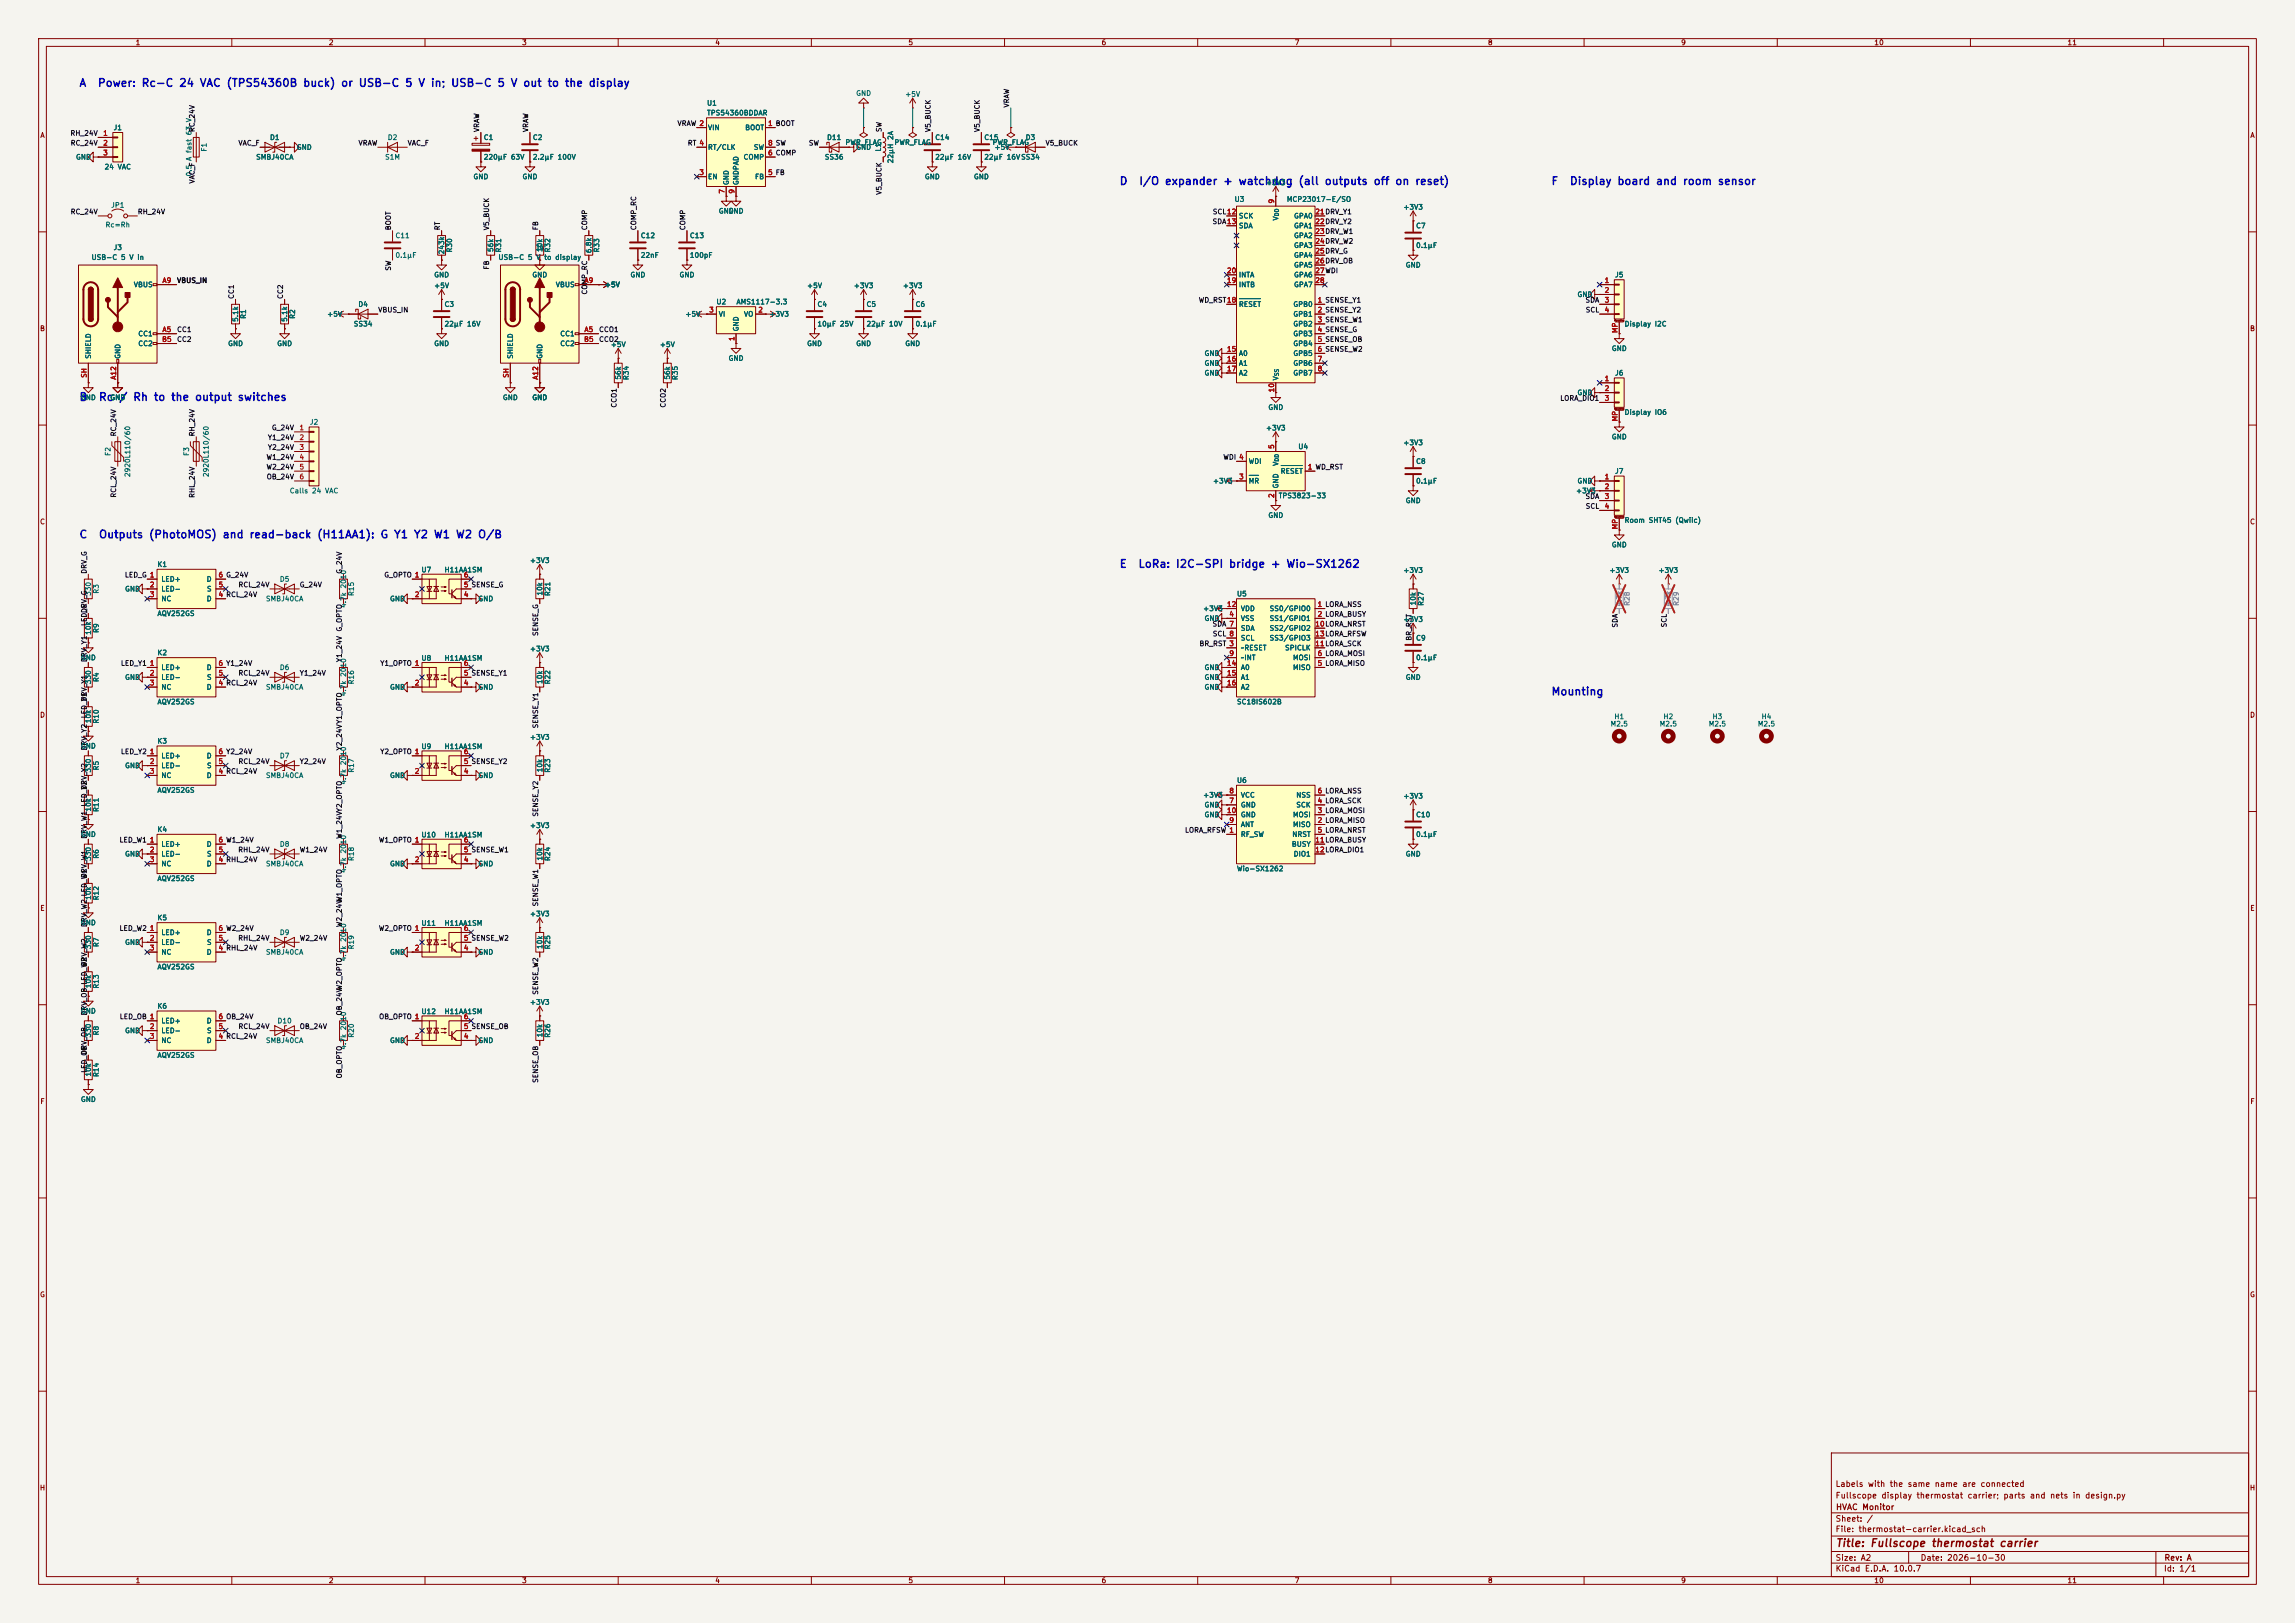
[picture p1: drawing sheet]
<svg xmlns="http://www.w3.org/2000/svg" width="594mm" height="420mm" viewBox="0 0 594 420" stroke-linecap="round" stroke-linejoin="round" font-family="sans-serif">
<defs><g id="words">
<g font-size="2" fill="#0000c2">
<text x="20.4" y="22.9">A</text>
<text x="25.1" y="22.9">Power: Rc-C 24 VAC (TPS54360B buck) or USB-C 5 V in; USB-C 5 V out to the display</text>
<text x="289.6" y="48.3">D</text>
<text x="294.7" y="48.3">I/O expander + watchdog (all outputs off on reset)</text>
<text x="401.4" y="48.3">F</text>
<text x="406.1" y="48.3">Display board and room sensor</text>
<text x="20.4" y="104.2">B</text>
<text x="25.4" y="104.2">Rc / Rh to the output switches</text>
<text x="20.4" y="139.8">C</text>
<text x="25.4" y="139.8">Outputs (PhotoMOS) and read-back (H11AA1): G Y1 Y2 W1 W2 O/B</text>
<text x="289.6" y="147.4">E</text>
<text x="294.5" y="147.4">LoRa: I2C-SPI bridge + Wio-SX1262</text>
<text x="401.4" y="180.4">Mounting</text>
</g>
<text font-size="2" fill="#840000" x="475" y="400.8">Title: Fullscope thermostat carrier</text>
<g font-size="1.5" fill="#840000">
<text x="475" y="388.1">Fullscope display thermostat carrier; parts and nets in design.py</text>
<text x="475" y="385.1">Labels with the same name are connected</text>
<text x="475" y="394.1">Sheet: /</text>
<text x="475.1" y="391.1">HVAC Monitor</text>
<text x="475" y="396.8">File: thermostat-carrier.kicad_sch</text>
<text x="475" y="407">KiCad E.D.A. 10.0.7</text>
<text x="475" y="404.2">Size: A2</text>
<text x="497" y="404.2">Date: 2026-10-30</text>
<text x="560" y="407">Id: 1/1</text>
<text x="560.1" y="404.2">Rev: A</text>
</g>
<g font-size="1.3" fill="#840000">
<text x="35" y="12">1</text>
<text x="85" y="12">2</text>
<text x="135" y="12">3</text>
<text x="185" y="12">4</text>
<text x="235" y="12">5</text>
<text x="285" y="12">6</text>
<text x="335" y="12">7</text>
<text x="385" y="12">8</text>
<text x="435" y="12">9</text>
<text x="485" y="12">10</text>
<text x="535" y="12">11</text>
<text x="10.3" y="36">A</text>
<text x="582.3" y="36">A</text>
<text x="10.2" y="86">B</text>
<text x="582.2" y="86">B</text>
<text x="10.2" y="136">C</text>
<text x="582.2" y="136">C</text>
<text x="10.2" y="186">D</text>
<text x="582.2" y="186">D</text>
<text x="10.3" y="236">E</text>
<text x="582.3" y="236">E</text>
<text x="10.3" y="286">F</text>
<text x="582.3" y="286">F</text>
<text x="10.2" y="336">G</text>
<text x="582.2" y="336">G</text>
<text x="10.2" y="386">H</text>
<text x="582.2" y="386">H</text>
<text x="35" y="410">1</text>
<text x="85" y="410">2</text>
<text x="135" y="410">3</text>
<text x="185" y="410">4</text>
<text x="235" y="410">5</text>
<text x="285" y="410">6</text>
<text x="335" y="410">7</text>
<text x="385" y="410">8</text>
<text x="435" y="410">9</text>
<text x="485" y="410">10</text>
<text x="535" y="410">11</text>
</g>
<g font-size="1.3" fill="#006464">
<text x="182.9" y="27.6">U1</text>
<text x="221.5" y="25.1">GND</text>
<text x="234.2" y="25.3">+5V</text>
<text x="29.3" y="34">J1</text>
<text x="182.9" y="30.2">TPS54360BDDAR</text>
<text x="183.1" y="34">VIN</text>
<text x="192.7" y="34">BOOT</text>
<text x="19.5" y="41.6">GND</text>
<text x="53.8" y="39.4" transform="rotate(-90 53.8 39.4)">F1</text>
<text x="66.2" y="41.6">SMBJ40CA</text>
<text x="69.8" y="36.5">D1</text>
<text x="76.7" y="39.1">GND</text>
<text x="99.5" y="41.6">S1M</text>
<text x="100.2" y="36.5">D2</text>
<text x="125.1" y="36.5">C1</text>
<text x="125.1" y="41.6">220µF 63V</text>
<text x="137.8" y="36.5">C2</text>
<text x="137.8" y="41.6">2.2µF 100V</text>
<text x="183.1" y="39.1">RT/CLK</text>
<text x="192.3" y="41.6">COMP</text>
<text x="195" y="39.1">SW</text>
<text x="213.4" y="41.6">SS36</text>
<text x="213.9" y="36.5">D11</text>
<text x="218.7" y="37.8">PWR_FLAG</text>
<text x="221.5" y="39.1">GND</text>
<text x="228.3" y="39.3" transform="rotate(-90 228.3 39.3)">L1</text>
<text x="231.4" y="37.8">PWR_FLAG</text>
<text x="241.9" y="36.5">C14</text>
<text x="241.9" y="41.6">22µF 16V</text>
<text x="254.6" y="36.5">C15</text>
<text x="254.6" y="41.6">22µF 16VSS34</text>
<text x="256.8" y="37.8">PWR_FLAG</text>
<text x="257.3" y="39.1">+5V</text>
<text x="265.3" y="36.5">D3</text>
<text x="26.9" y="44.1">24 VAC</text>
<text x="49.9" y="45.8" transform="rotate(-90 49.9 45.8)">0.5 A fast 63 V</text>
<text x="122.4" y="46.7">GND</text>
<text x="135.1" y="46.7">GND</text>
<text x="183.1" y="46.7">EN</text>
<text x="195.3" y="46.7">FB</text>
<text x="231.5" y="42.4" transform="rotate(-90 231.5 42.4)">22µH 2A</text>
<text x="239.2" y="46.7">GND</text>
<text x="251.9" y="46.7">GND</text>
<text x="188.9" y="48" transform="rotate(-90 188.9 48)">GND</text>
<text x="191.5" y="48" transform="rotate(-90 191.5 48)">GNDPAD</text>
<text x="319.4" y="52.5">U3</text>
<text x="327.5" y="48.2">+3V3</text>
<text x="332.9" y="52.5">MCP23017-E/SO</text>
<text x="27.2" y="59.1">Rc=Rh</text>
<text x="28.6" y="54">JP1</text>
<text x="185.9" y="55.6">GND</text>
<text x="188.4" y="55.6">GND</text>
<text x="320.5" y="56.8">SCK</text>
<text x="320.5" y="59.4">SDA</text>
<text x="331.2" y="57.2" transform="rotate(-90 331.2 57.2)">V</text>
<text x="334.8" y="56.8">GPA0</text>
<text x="334.8" y="59.4">GPA1</text>
<text x="363.1" y="54.6">+3V3</text>
<text x="366.4" y="59.4">C7</text>
<text x="29.3" y="65">J3</text>
<text x="102.2" y="61.9">C11</text>
<text x="115.3" y="66" transform="rotate(-90 115.3 66)">243k</text>
<text x="117.3" y="65.5" transform="rotate(-90 117.3 65.5)">R30</text>
<text x="128" y="65.4" transform="rotate(-90 128 65.4)">56k</text>
<text x="130" y="65.5" transform="rotate(-90 130 65.5)">R31</text>
<text x="138.5" y="65">J4</text>
<text x="140.7" y="65.4" transform="rotate(-90 140.7 65.4)">10k</text>
<text x="142.7" y="65.5" transform="rotate(-90 142.7 65.5)">R32</text>
<text x="153.4" y="65.7" transform="rotate(-90 153.4 65.7)">6.8k</text>
<text x="155.4" y="65.5" transform="rotate(-90 155.4 65.5)">R33</text>
<text x="165.7" y="61.9">C12</text>
<text x="178.4" y="61.9">C13</text>
<text x="334.8" y="61.9">GPA2</text>
<text x="334.8" y="64.5">GPA3</text>
<text x="366.4" y="64.5">0.1µF</text>
<text x="23.5" y="67.5">USB-C 5 V in</text>
<text x="102.2" y="67">0.1µF</text>
<text x="128.9" y="67.5">USB-C 5 V to display</text>
<text x="165.7" y="67">22nF</text>
<text x="178.4" y="67">100pF</text>
<text x="334.8" y="67">GPA4</text>
<text x="334.8" y="69.5">GPA5</text>
<text x="363.7" y="69.5">GND</text>
<text x="34.5" y="74.6">VBUS</text>
<text x="112.2" y="74.9">+5V</text>
<text x="112.2" y="72.1">GND</text>
<text x="137.6" y="72.1">GND</text>
<text x="143.7" y="74.6">VBUS</text>
<text x="156.4" y="74.6">+5V</text>
<text x="163" y="72.1">GND</text>
<text x="175.7" y="72.1">GND</text>
<text x="208.8" y="74.9">+5V</text>
<text x="220.9" y="74.9">+3V3</text>
<text x="233.6" y="74.9">+3V3</text>
<text x="320.5" y="74.6">INTB</text>
<text x="320.5" y="72.1">INTA</text>
<text x="334.8" y="72.1">GPA6</text>
<text x="334.8" y="74.6">GPA7</text>
<text x="408.1" y="77.2">GND</text>
<text x="417.9" y="72.1">J5</text>
<text x="61.9" y="83.4" transform="rotate(-90 61.9 83.4)">5.1k</text>
<text x="64" y="82.6" transform="rotate(-90 64 82.6)">R1</text>
<text x="74.6" y="83.4" transform="rotate(-90 74.6 83.4)">5.1k</text>
<text x="76.7" y="82.6" transform="rotate(-90 76.7 82.6)">R2</text>
<text x="84.6" y="82.2">+5V</text>
<text x="92.6" y="79.7">D4</text>
<text x="114.9" y="79.7">C3</text>
<text x="177.3" y="82.2">+5V</text>
<text x="185.3" y="79.1">U2</text>
<text x="185.9" y="82.2">VI</text>
<text x="190.5" y="79.1">AMS1117-3.3</text>
<text x="192.4" y="82.2">VO</text>
<text x="199" y="82.2">+3V3</text>
<text x="211.4" y="79.7">C4</text>
<text x="224.1" y="79.7">C5</text>
<text x="236.8" y="79.7">C6</text>
<text x="320.5" y="79.7">RESET</text>
<text x="334.6" y="79.7">GPB0</text>
<text x="334.6" y="82.2">GPB1</text>
<text x="35.6" y="87.3">CC1</text>
<text x="35.6" y="89.9">CC2</text>
<text x="58.9" y="89.9">GND</text>
<text x="71.6" y="89.9">GND</text>
<text x="91.4" y="84.8">SS34</text>
<text x="112.2" y="89.9">GND</text>
<text x="114.9" y="84.8">22µF 16V</text>
<text x="144.9" y="87.3">CC1</text>
<text x="144.9" y="89.9">CC2</text>
<text x="191.5" y="85.9" transform="rotate(-90 191.5 85.9)">GND</text>
<text x="208.8" y="89.9">GND</text>
<text x="211.4" y="84.8">10µF 25V</text>
<text x="221.5" y="89.9">GND</text>
<text x="224.1" y="84.8">22µF 10V</text>
<text x="234.2" y="89.9">GND</text>
<text x="236.8" y="84.8">0.1µF</text>
<text x="334.6" y="84.8">GPB2</text>
<text x="334.6" y="87.3">GPB3</text>
<text x="334.6" y="89.9">GPB4</text>
<text x="420.4" y="84.8">Display I2C</text>
<text x="23.8" y="93" transform="rotate(-90 23.8 93)">SHIELD</text>
<text x="31.4" y="93" transform="rotate(-90 31.4 93)">GND</text>
<text x="133" y="93" transform="rotate(-90 133 93)">SHIELD</text>
<text x="140.7" y="93" transform="rotate(-90 140.7 93)">GND</text>
<text x="158" y="90.1">+5V</text>
<text x="170.7" y="90.1">+5V</text>
<text x="188.4" y="93.7">GND</text>
<text x="311.6" y="94.9">GND</text>
<text x="311.6" y="92.4">GND</text>
<text x="320.5" y="92.4">A0</text>
<text x="320.5" y="94.9">A1</text>
<text x="334.6" y="92.4">GPB5</text>
<text x="334.6" y="94.9">GPB6</text>
<text x="417" y="91.1">GND</text>
<text x="161" y="98.4" transform="rotate(-90 161 98.4)">56k</text>
<text x="163" y="98.5" transform="rotate(-90 163 98.5)">R34</text>
<text x="173.7" y="98.4" transform="rotate(-90 173.7 98.4)">56k</text>
<text x="175.7" y="98.5" transform="rotate(-90 175.7 98.5)">R35</text>
<text x="311.6" y="97.5">GND</text>
<text x="320.5" y="97.5">A2</text>
<text x="331.2" y="98.6" transform="rotate(-90 331.2 98.6)">V</text>
<text x="334.6" y="97.5">GPB7</text>
<text x="417.9" y="97.5">J6</text>
<text x="20.8" y="103.8">GND</text>
<text x="28.4" y="103.8">GND</text>
<text x="130" y="103.8">GND</text>
<text x="137.6" y="103.8">GND</text>
<text x="328.1" y="106.4">GND</text>
<text x="408.1" y="102.6">GND</text>
<text x="420.4" y="107.6">Display IO6</text>
<text x="80.1" y="110.2">J2</text>
<text x="327.5" y="111.7">+3V3</text>
<text x="417" y="114">GND</text>
<text x="28.9" y="118.1" transform="rotate(-90 28.9 118.1)">F2</text>
<text x="49.2" y="118.1" transform="rotate(-90 49.2 118.1)">F3</text>
<text x="335.9" y="116.5">U4</text>
<text x="363.1" y="115.5">+3V3</text>
<text x="34" y="123.6" transform="rotate(-90 34 123.6)">2920L110/60</text>
<text x="54.3" y="123.6" transform="rotate(-90 54.3 123.6)">2920L110/60</text>
<text x="313.8" y="125.4">+3V3</text>
<text x="323.1" y="125.4">MR</text>
<text x="323.1" y="120.3">WDI</text>
<text x="331.2" y="120.7" transform="rotate(-90 331.2 120.7)">V</text>
<text x="331.3" y="122.9">RESET</text>
<text x="366.4" y="120.3">C8</text>
<text x="366.4" y="125.4">0.1µF</text>
<text x="408.1" y="125.4">GND</text>
<text x="417.9" y="122.9">J7</text>
<text x="74.9" y="128">Calls 24 VAC</text>
<text x="330.8" y="129.2">TPS3823-33</text>
<text x="331.2" y="126.5" transform="rotate(-90 331.2 126.5)">GND</text>
<text x="363.7" y="130.5">GND</text>
<text x="407.8" y="128">+3V3</text>
<text x="328.1" y="134.3">GND</text>
<text x="420.4" y="135.6">Room SHT45 (Qwiic)</text>
<text x="417" y="141.9">GND</text>
<text x="40.6" y="147">K1</text>
<text x="109" y="148.4">U7</text>
<text x="114.9" y="148.4">H11AA1SM</text>
<text x="137" y="146">+3V3</text>
<text x="363.1" y="148.5">+3V3</text>
<text x="416.4" y="148.5">+3V3</text>
<text x="429.1" y="148.5">+3V3</text>
<text x="23.8" y="154.3" transform="rotate(-90 23.8 154.3)">330</text>
<text x="25.9" y="153.8" transform="rotate(-90 25.9 153.8)">R3</text>
<text x="32.2" y="153.4">GND</text>
<text x="41.6" y="150.8">LED+</text>
<text x="41.6" y="153.4">LED−</text>
<text x="41.6" y="155.9">NC</text>
<text x="53.4" y="155.9">D</text>
<text x="53.4" y="150.8">D</text>
<text x="53.4" y="153.4">S</text>
<text x="68.7" y="155.9">SMBJ40CA</text>
<text x="72.3" y="150.8">D5</text>
<text x="91.9" y="154.4" transform="rotate(-90 91.9 154.4)">R15</text>
<text x="100.8" y="155.9">GND</text>
<text x="123.7" y="155.9">GND</text>
<text x="140.7" y="154.3" transform="rotate(-90 140.7 154.3)">10k</text>
<text x="142.7" y="154.4" transform="rotate(-90 142.7 154.4)">R21</text>
<text x="320" y="154.6">U5</text>
<text x="40.6" y="159.7">AQV252GS</text>
<text x="89.9" y="157.5" transform="rotate(-90 89.9 157.5)">4.7k 2010</text>
<text x="311.3" y="158.4">+3V3</text>
<text x="311.6" y="161">GND</text>
<text x="321" y="161">VSS</text>
<text x="321" y="158.4">VDD</text>
<text x="328.5" y="158.4">SS0/GPIO0</text>
<text x="328.5" y="161">SS1/GPIO1</text>
<text x="363.1" y="161.2">+3V3</text>
<text x="366.7" y="156.8" transform="rotate(-90 366.7 156.8)">10k</text>
<text x="368.8" y="156.9" transform="rotate(-90 368.8 156.9)">R27</text>
<text x="23.8" y="164.4" transform="rotate(-90 23.8 164.4)">10k</text>
<text x="25.9" y="163.9" transform="rotate(-90 25.9 163.9)">R9</text>
<text x="321" y="163.5">SDA</text>
<text x="321" y="166.1">SCL</text>
<text x="328.5" y="163.5">SS2/GPIO2</text>
<text x="328.5" y="166.1">SS3/GPIO3</text>
<text x="366.4" y="166.1">C9</text>
<text x="20.8" y="171.1">GND</text>
<text x="40.6" y="169.9">K2</text>
<text x="41.6" y="173.7">LED+</text>
<text x="53.4" y="173.7">D</text>
<text x="72.3" y="173.7">D6</text>
<text x="109" y="171.3">U8</text>
<text x="114.9" y="171.3">H11AA1SM</text>
<text x="137" y="168.9">+3V3</text>
<text x="311.6" y="173.7">GND</text>
<text x="321" y="168.6">~RESET</text>
<text x="321" y="171.1">~INT</text>
<text x="321" y="173.7">A0</text>
<text x="332.5" y="168.6">SPICLK</text>
<text x="334.5" y="173.7">MISO</text>
<text x="334.5" y="171.1">MOSI</text>
<text x="366.4" y="171.1">0.1µF</text>
<text x="23.8" y="177.2" transform="rotate(-90 23.8 177.2)">330</text>
<text x="25.9" y="176.6" transform="rotate(-90 25.9 176.6)">R4</text>
<text x="32.2" y="176.2">GND</text>
<text x="41.6" y="176.2">LED−</text>
<text x="41.6" y="178.8">NC</text>
<text x="53.4" y="178.8">D</text>
<text x="53.4" y="176.2">S</text>
<text x="68.7" y="178.8">SMBJ40CA</text>
<text x="91.9" y="177.2" transform="rotate(-90 91.9 177.2)">R16</text>
<text x="100.8" y="178.8">GND</text>
<text x="123.7" y="178.8">GND</text>
<text x="140.7" y="177.1" transform="rotate(-90 140.7 177.1)">10k</text>
<text x="142.7" y="177.2" transform="rotate(-90 142.7 177.2)">R22</text>
<text x="311.6" y="178.8">GND</text>
<text x="311.6" y="176.2">GND</text>
<text x="321" y="176.2">A1</text>
<text x="321" y="178.8">A2</text>
<text x="363.7" y="176.2">GND</text>
<text x="40.6" y="182.6">AQV252GS</text>
<text x="89.9" y="180.3" transform="rotate(-90 89.9 180.3)">4.7k 2010</text>
<text x="320" y="182.6">SC18IS602B</text>
<text x="23.8" y="187.3" transform="rotate(-90 23.8 187.3)">10k</text>
<text x="25.9" y="187.4" transform="rotate(-90 25.9 187.4)">R10</text>
<text x="137" y="191.7">+3V3</text>
<text x="416.7" y="188.3">M2.5</text>
<text x="417.7" y="186.4">H1</text>
<text x="429.4" y="188.3">M2.5</text>
<text x="430.4" y="186.4">H2</text>
<text x="442.1" y="188.3">M2.5</text>
<text x="443.1" y="186.4">H3</text>
<text x="454.8" y="188.3">M2.5</text>
<text x="455.8" y="186.4">H4</text>
<text x="20.8" y="194">GND</text>
<text x="40.6" y="192.7">K3</text>
<text x="41.6" y="196.5">LED+</text>
<text x="53.4" y="196.5">D</text>
<text x="72.3" y="196.5">D7</text>
<text x="109" y="194.1">U9</text>
<text x="114.9" y="194.1">H11AA1SM</text>
<text x="23.8" y="200.1" transform="rotate(-90 23.8 200.1)">330</text>
<text x="25.9" y="199.5" transform="rotate(-90 25.9 199.5)">R5</text>
<text x="32.2" y="199.1">GND</text>
<text x="41.6" y="199.1">LED−</text>
<text x="41.6" y="201.6">NC</text>
<text x="53.4" y="201.6">D</text>
<text x="53.4" y="199.1">S</text>
<text x="68.7" y="201.6">SMBJ40CA</text>
<text x="89.9" y="203.2" transform="rotate(-90 89.9 203.2)">4.7k 2010</text>
<text x="91.9" y="200.1" transform="rotate(-90 91.9 200.1)">R17</text>
<text x="100.8" y="201.6">GND</text>
<text x="123.7" y="201.6">GND</text>
<text x="140.7" y="200" transform="rotate(-90 140.7 200)">10k</text>
<text x="142.7" y="200.1" transform="rotate(-90 142.7 200.1)">R23</text>
<text x="320" y="202.9">U6</text>
<text x="40.6" y="205.4">AQV252GS</text>
<text x="311.3" y="206.7">+3V3</text>
<text x="311.6" y="209.2">GND</text>
<text x="321" y="209.2">GND</text>
<text x="321" y="206.7">VCC</text>
<text x="335.4" y="209.2">SCK</text>
<text x="335.4" y="206.7">NSS</text>
<text x="363.1" y="207">+3V3</text>
<text x="23.8" y="210.1" transform="rotate(-90 23.8 210.1)">10k</text>
<text x="25.9" y="210.3" transform="rotate(-90 25.9 210.3)">R11</text>
<text x="40.6" y="215.6">K4</text>
<text x="137" y="214.6">+3V3</text>
<text x="311.6" y="211.8">GND</text>
<text x="321" y="214.3">ANT</text>
<text x="321" y="211.8">GND</text>
<text x="334.5" y="214.3">MISO</text>
<text x="334.5" y="211.8">MOSI</text>
<text x="366.4" y="211.8">C10</text>
<text x="20.8" y="216.9">GND</text>
<text x="32.2" y="221.9">GND</text>
<text x="41.6" y="219.4">LED+</text>
<text x="41.6" y="221.9">LED−</text>
<text x="53.4" y="219.4">D</text>
<text x="53.4" y="221.9">S</text>
<text x="72.3" y="219.4">D8</text>
<text x="109" y="217">U10</text>
<text x="114.9" y="217">H11AA1SM</text>
<text x="321" y="216.9">RF_SW</text>
<text x="334.2" y="219.4">BUSY</text>
<text x="334.3" y="216.9">NRST</text>
<text x="334.7" y="221.9">DIO1</text>
<text x="363.7" y="221.9">GND</text>
<text x="366.4" y="216.9">0.1µF</text>
<text x="23.8" y="222.9" transform="rotate(-90 23.8 222.9)">330</text>
<text x="25.9" y="222.3" transform="rotate(-90 25.9 222.3)">R6</text>
<text x="41.6" y="224.5">NC</text>
<text x="53.4" y="224.5">D</text>
<text x="68.7" y="224.5">SMBJ40CA</text>
<text x="89.9" y="226" transform="rotate(-90 89.9 226)">4.7k 2010</text>
<text x="91.9" y="223" transform="rotate(-90 91.9 223)">R18</text>
<text x="100.8" y="224.5">GND</text>
<text x="123.7" y="224.5">GND</text>
<text x="140.7" y="222.8" transform="rotate(-90 140.7 222.8)">10k</text>
<text x="142.7" y="223" transform="rotate(-90 142.7 223)">R24</text>
<text x="320" y="225.8">Wio-SX1262</text>
<text x="23.8" y="233" transform="rotate(-90 23.8 233)">10k</text>
<text x="25.9" y="233.1" transform="rotate(-90 25.9 233.1)">R12</text>
<text x="40.6" y="228.3">AQV252GS</text>
<text x="20.8" y="239.7">GND</text>
<text x="40.6" y="238.5">K5</text>
<text x="109" y="239.9">U11</text>
<text x="114.9" y="239.9">H11AA1SM</text>
<text x="137" y="237.4">+3V3</text>
<text x="23.8" y="245.8" transform="rotate(-90 23.8 245.8)">330</text>
<text x="25.9" y="245.2" transform="rotate(-90 25.9 245.2)">R7</text>
<text x="32.2" y="244.8">GND</text>
<text x="41.6" y="242.3">LED+</text>
<text x="41.6" y="244.8">LED−</text>
<text x="53.4" y="242.3">D</text>
<text x="53.4" y="244.8">S</text>
<text x="72.3" y="242.3">D9</text>
<text x="91.9" y="245.8" transform="rotate(-90 91.9 245.8)">R19</text>
<text x="140.7" y="245.7" transform="rotate(-90 140.7 245.7)">10k</text>
<text x="142.7" y="245.8" transform="rotate(-90 142.7 245.8)">R25</text>
<text x="40.6" y="251.2">AQV252GS</text>
<text x="41.6" y="247.3">NC</text>
<text x="53.4" y="247.3">D</text>
<text x="68.7" y="247.3">SMBJ40CA</text>
<text x="89.9" y="248.9" transform="rotate(-90 89.9 248.9)">4.7k 2010</text>
<text x="100.8" y="247.3">GND</text>
<text x="123.7" y="247.3">GND</text>
<text x="23.8" y="255.9" transform="rotate(-90 23.8 255.9)">10k</text>
<text x="25.9" y="256" transform="rotate(-90 25.9 256)">R13</text>
<text x="20.8" y="262.6">GND</text>
<text x="40.6" y="261.3">K6</text>
<text x="109" y="262.7">U12</text>
<text x="114.9" y="262.7">H11AA1SM</text>
<text x="137" y="260.3">+3V3</text>
<text x="23.8" y="268.6" transform="rotate(-90 23.8 268.6)">330</text>
<text x="25.9" y="268.1" transform="rotate(-90 25.9 268.1)">R8</text>
<text x="32.2" y="267.7">GND</text>
<text x="41.6" y="265.1">LED+</text>
<text x="41.6" y="267.7">LED−</text>
<text x="53.4" y="265.1">D</text>
<text x="53.4" y="267.7">S</text>
<text x="71.7" y="265.1">D10</text>
<text x="91.9" y="268.7" transform="rotate(-90 91.9 268.7)">R20</text>
<text x="140.7" y="268.6" transform="rotate(-90 140.7 268.6)">10k</text>
<text x="142.7" y="268.7" transform="rotate(-90 142.7 268.7)">R26</text>
<text x="40.6" y="274">AQV252GS</text>
<text x="41.6" y="270.2">NC</text>
<text x="53.4" y="270.2">D</text>
<text x="68.7" y="270.2">SMBJ40CA</text>
<text x="89.9" y="271.8" transform="rotate(-90 89.9 271.8)">4.7k 2010</text>
<text x="100.8" y="270.2">GND</text>
<text x="123.7" y="270.2">GND</text>
<text x="23.8" y="278.7" transform="rotate(-90 23.8 278.7)">10k</text>
<text x="25.9" y="278.8" transform="rotate(-90 25.9 278.8)">R14</text>
<text x="20.8" y="285.4">GND</text>
</g>
<g font-size="1.3" fill="#0f0f0f">
<text x="261.5" y="28" transform="rotate(-90 261.5 28)">VRAW</text>
<text x="18.1" y="35.4">RH_24V</text>
<text x="50.7" y="34.3" transform="rotate(-90 50.7 34.3)">RC_24V</text>
<text x="124.3" y="34.3" transform="rotate(-90 124.3 34.3)">VRAW</text>
<text x="137" y="34.3" transform="rotate(-90 137 34.3)">VRAW</text>
<text x="175.2" y="32.9">VRAW 2</text>
<text x="228.5" y="34.3" transform="rotate(-90 228.5 34.3)">SW</text>
<text x="241.2" y="34.3" transform="rotate(-90 241.2 34.3)">V5_BUCK</text>
<text x="253.9" y="34.3" transform="rotate(-90 253.9 34.3)">V5_BUCK</text>
<text x="18.2" y="38">RC_24V</text>
<text x="61.6" y="38">VAC_F</text>
<text x="92.7" y="38">VRAW</text>
<text x="105.4" y="38">VAC_F</text>
<text x="177.9" y="38">RT 4</text>
<text x="209.2" y="38">SW</text>
<text x="270.5" y="38">V5_BUCK</text>
<text x="50.7" y="47.6" transform="rotate(-90 50.7 47.6)">VAC_F</text>
<text x="228.5" y="50.5" transform="rotate(-90 228.5 50.5)">V5_BUCK</text>
<text x="18.2" y="55.8">RC_24V</text>
<text x="35.5" y="55.8">RH_24V</text>
<text x="101.5" y="59.7" transform="rotate(-90 101.5 59.7)">BOOT</text>
<text x="114.2" y="59.7" transform="rotate(-90 114.2 59.7)">RT</text>
<text x="126.9" y="59.7" transform="rotate(-90 126.9 59.7)">V5_BUCK</text>
<text x="139.6" y="59.7" transform="rotate(-90 139.6 59.7)">FB</text>
<text x="152.3" y="59.7" transform="rotate(-90 152.3 59.7)">COMP</text>
<text x="165" y="59.7" transform="rotate(-90 165 59.7)">COMP_RC</text>
<text x="177.7" y="59.7" transform="rotate(-90 177.7 59.7)">COMP</text>
<text x="313.7" y="58.3">SDA13</text>
<text x="313.8" y="55.8">SCL12</text>
<text x="101.5" y="70.2" transform="rotate(-90 101.5 70.2)">SW</text>
<text x="126.9" y="69.9" transform="rotate(-90 126.9 69.9)">FB</text>
<text x="45.7" y="73.5">VBUS_IN</text>
<text x="60.8" y="77.5" transform="rotate(-90 60.8 77.5)">CC1</text>
<text x="73.5" y="77.5" transform="rotate(-90 73.5 77.5)">CC2</text>
<text x="152.3" y="76.4" transform="rotate(-90 152.3 76.4)">COMP_RC</text>
<text x="97.8" y="81.2">VBUS_IN</text>
<text x="310.1" y="78.6">WD_RST18</text>
<text x="410.2" y="78.6">SDA</text>
<text x="410.3" y="81.2">SCL</text>
<text x="45.7" y="86.2">CC1</text>
<text x="45.7" y="88.8">CC2</text>
<text x="154.9" y="88.8">CCO2</text>
<text x="154.9" y="86.2">CCO1</text>
<text x="159.9" y="105.6" transform="rotate(-90 159.9 105.6)">CCO1</text>
<text x="172.6" y="105.6" transform="rotate(-90 172.6 105.6)">CCO2</text>
<text x="403.7" y="104">LORA_DIO1</text>
<text x="30.4" y="113.1" transform="rotate(-90 30.4 113.1)">RC_24V</text>
<text x="50.7" y="113.1" transform="rotate(-90 50.7 113.1)">RH_24V</text>
<text x="70.2" y="111.6">G_24V</text>
<text x="68.8" y="119.3">W1_24V</text>
<text x="69.2" y="114.2">Y1_24V</text>
<text x="69.2" y="116.7">Y2_24V</text>
<text x="316.5" y="119.3">WDI 4</text>
<text x="68.8" y="121.8">W2_24V</text>
<text x="68.9" y="124.3">OB_24V</text>
<text x="30.4" y="128.9" transform="rotate(-90 30.4 128.9)">RCL_24V</text>
<text x="50.7" y="129" transform="rotate(-90 50.7 129)">RHL_24V</text>
<text x="410.2" y="129.4">SDA</text>
<text x="410.3" y="132">SCL</text>
<text x="22.7" y="148.6" transform="rotate(-90 22.7 148.6)">DRV_G</text>
<text x="32.2" y="149.7">LED_G 1</text>
<text x="88.8" y="148.6" transform="rotate(-90 88.8 148.6)">G_24V</text>
<text x="99.3" y="149.7">G_OPTO 1</text>
<text x="61.6" y="152.3">RCL_24V</text>
<text x="77.4" y="152.3">G_24V</text>
<text x="22.7" y="158.8" transform="rotate(-90 22.7 158.8)">DRV_G</text>
<text x="22.7" y="162.1" transform="rotate(-90 22.7 162.1)">LED_G</text>
<text x="88.8" y="163.6" transform="rotate(-90 88.8 163.6)">G_OPTO</text>
<text x="139.6" y="164.7" transform="rotate(-90 139.6 164.7)">SENSE_G</text>
<text x="310.3" y="167.5">BR_RST 3</text>
<text x="313.7" y="162.4">SDA 7</text>
<text x="313.8" y="165">SCL 8</text>
<text x="365.6" y="165.9" transform="rotate(-90 365.6 165.9)">BR_RST</text>
<text x="419" y="162.5" transform="rotate(-90 419 162.5)">SDA</text>
<text x="431.7" y="162.5" transform="rotate(-90 431.7 162.5)">SCL</text>
<text x="22.7" y="171.5" transform="rotate(-90 22.7 171.5)">DRV_Y1</text>
<text x="31.2" y="172.6">LED_Y1</text>
<text x="88.8" y="171.5" transform="rotate(-90 88.8 171.5)">Y1_24V</text>
<text x="98.3" y="172.6">Y1_OPTO 1</text>
<text x="61.6" y="175.1">RCL_24V</text>
<text x="77.4" y="175.1">Y1_24V</text>
<text x="22.7" y="181.6" transform="rotate(-90 22.7 181.6)">DRV_Y1</text>
<text x="22.7" y="186" transform="rotate(-90 22.7 186)">LED_Y1</text>
<text x="139.6" y="188.6" transform="rotate(-90 139.6 188.6)">SENSE_Y1</text>
<text x="22.7" y="194.3" transform="rotate(-90 22.7 194.3)">DRV_Y2</text>
<text x="31.2" y="195.5">LED_Y2</text>
<text x="61.6" y="198">RCL_24V</text>
<text x="77.4" y="198">Y2_24V</text>
<text x="88.8" y="194.3" transform="rotate(-90 88.8 194.3)">Y2_24VY1_OPTO</text>
<text x="98.3" y="195.5">Y2_OPTO 1</text>
<text x="22.7" y="204.5" transform="rotate(-90 22.7 204.5)">DRV_Y2</text>
<text x="139.6" y="211.5" transform="rotate(-90 139.6 211.5)">SENSE_Y2</text>
<text x="306.6" y="215.8">LORA_RFSW 1</text>
<text x="22.7" y="217.2" transform="rotate(-90 22.7 217.2)">DRV_W1 LED_Y2</text>
<text x="30.8" y="218.3">LED_W1</text>
<text x="61.5" y="220.9">RHL_24V</text>
<text x="77.4" y="220.9">W1_24V</text>
<text x="88.8" y="217.2" transform="rotate(-90 88.8 217.2)">W1_24VY2_OPTO</text>
<text x="97.9" y="218.3">W1_OPTO 1</text>
<text x="22.7" y="227.4" transform="rotate(-90 22.7 227.4)">DRV_W1</text>
<text x="88.8" y="233.5" transform="rotate(-90 88.8 233.5)">W1_OPTO</text>
<text x="139.6" y="234.7" transform="rotate(-90 139.6 234.7)">SENSE_W1</text>
<text x="22.7" y="240.1" transform="rotate(-90 22.7 240.1)">DRV_W2 LED_W1</text>
<text x="30.8" y="241.2">LED_W2</text>
<text x="61.5" y="243.7">RHL_24V</text>
<text x="77.4" y="243.7">W2_24V</text>
<text x="88.8" y="240.1" transform="rotate(-90 88.8 240.1)">W2_24V</text>
<text x="97.9" y="241.2">W2_OPTO 1</text>
<text x="22.7" y="250.2" transform="rotate(-90 22.7 250.2)">DRV_W2</text>
<text x="88.8" y="256.4" transform="rotate(-90 88.8 256.4)">W2_OPTO</text>
<text x="139.6" y="257.6" transform="rotate(-90 139.6 257.6)">SENSE_W2</text>
<text x="22.7" y="262.9" transform="rotate(-90 22.7 262.9)">DRV_OB LED_W2</text>
<text x="88.8" y="262.9" transform="rotate(-90 88.8 262.9)">OB_24V</text>
<text x="30.9" y="264">LED_OB 1</text>
<text x="61.6" y="266.6">RCL_24V</text>
<text x="77.4" y="266.6">OB_24V</text>
<text x="98" y="264">OB_OPTO 1</text>
<text x="22.7" y="273.1" transform="rotate(-90 22.7 273.1)">DRV_OB</text>
<text x="22.7" y="277.8" transform="rotate(-90 22.7 277.8)">LED_OB</text>
<text x="88.8" y="279.2" transform="rotate(-90 88.8 279.2)">OB_OPTO</text>
<text x="139.6" y="280.4" transform="rotate(-90 139.6 280.4)">SENSE_OB</text>
</g>
<g font-size="1.3" fill="#a90000">
<text x="26.6" y="35.4">1</text>
<text x="180.9" y="32.9">2</text>
<text x="198.7" y="32.9">1 BOOT</text>
<text x="198.7" y="32.9">1</text>
<text x="26.6" y="38">2</text>
<text x="26.6" y="40.5">3</text>
<text x="180.9" y="38">4</text>
<text x="198.7" y="40.5">6 COMP</text>
<text x="198.7" y="38">8 SW</text>
<text x="198.7" y="40.5">6</text>
<text x="198.7" y="38">8</text>
<text x="180.9" y="45.6">3</text>
<text x="198.7" y="45.6">5 FB</text>
<text x="198.7" y="45.6">5</text>
<text x="187.8" y="50.3" transform="rotate(-90 187.8 50.3)">7</text>
<text x="190.4" y="50.3" transform="rotate(-90 190.4 50.3)">9</text>
<text x="330.1" y="52.8" transform="rotate(-90 330.1 52.8)">9</text>
<text x="317.4" y="55.7">12</text>
<text x="317.4" y="58.3">13</text>
<text x="340.3" y="55.7">21DRV_Y1</text>
<text x="340.3" y="58.3">22DRV_Y2</text>
<text x="340.3" y="55.7">21</text>
<text x="340.3" y="58.3">22</text>
<text x="340.3" y="60.8">23DRV_W1</text>
<text x="340.3" y="63.4">24DRV_W2</text>
<text x="340.3" y="65.9">25DRV_G</text>
<text x="340.3" y="60.8">23</text>
<text x="340.3" y="63.4">24</text>
<text x="340.3" y="65.9">25</text>
<text x="317.4" y="71">20</text>
<text x="340.3" y="68.4">26DRV_OB</text>
<text x="340.3" y="71">27WDI</text>
<text x="340.3" y="68.4">26</text>
<text x="340.3" y="71">27</text>
<text x="41.9" y="73.5">A9</text>
<text x="151.1" y="73.5">A9</text>
<text x="317.4" y="73.5">19</text>
<text x="340.3" y="73.5">28</text>
<text x="415.2" y="73.5">1</text>
<text x="415.2" y="76.1">2</text>
<text x="183.4" y="81.1">3</text>
<text x="196.1" y="81.1">2</text>
<text x="317.4" y="78.6">18</text>
<text x="340.9" y="78.6">1 SENSE_Y1</text>
<text x="340.9" y="81.1">2 SENSE_Y2</text>
<text x="340.9" y="83.7">3 SENSE_W1</text>
<text x="340.9" y="78.6">1</text>
<text x="340.9" y="81.1">2</text>
<text x="340.9" y="83.7">3</text>
<text x="415.2" y="78.6">3</text>
<text x="415.2" y="81.1">4</text>
<text x="41.8" y="88.8">B5</text>
<text x="41.9" y="86.2">A5</text>
<text x="151" y="88.8">B5</text>
<text x="151.1" y="86.2">A5</text>
<text x="190.4" y="88.4" transform="rotate(-90 190.4 88.4)">1</text>
<text x="340.9" y="86.2">4 SENSE_G</text>
<text x="340.9" y="88.8">5 SENSE_OB</text>
<text x="340.9" y="86.2">4</text>
<text x="340.9" y="88.8">5</text>
<text x="419" y="86.3" transform="rotate(-90 419 86.3)">MP</text>
<text x="317.4" y="91.3">15</text>
<text x="317.4" y="93.8">16</text>
<text x="340.9" y="91.3">6 SENSE_W2</text>
<text x="340.9" y="93.8">7</text>
<text x="340.9" y="91.3">6</text>
<text x="22.7" y="97.9" transform="rotate(-90 22.7 97.9)">SH</text>
<text x="30.3" y="98.4" transform="rotate(-90 30.3 98.4)">A12</text>
<text x="131.9" y="97.9" transform="rotate(-90 131.9 97.9)">SH</text>
<text x="139.6" y="98.4" transform="rotate(-90 139.6 98.4)">A12</text>
<text x="317.4" y="96.4">17</text>
<text x="330.1" y="101.7" transform="rotate(-90 330.1 101.7)">10</text>
<text x="340.9" y="96.4">8</text>
<text x="415.2" y="98.9">1</text>
<text x="415.2" y="101.5">2</text>
<text x="415.2" y="104">3</text>
<text x="77.4" y="111.6">1</text>
<text x="419" y="109.2" transform="rotate(-90 419 109.2)">MP</text>
<text x="77.4" y="114.2">2</text>
<text x="77.4" y="116.7">3</text>
<text x="77.4" y="119.2">4</text>
<text x="320.6" y="119.2">4</text>
<text x="330.1" y="116.3" transform="rotate(-90 330.1 116.3)">5</text>
<text x="77.4" y="121.8">5</text>
<text x="77.4" y="124.3">6</text>
<text x="320.6" y="124.3">3</text>
<text x="338.4" y="121.8">1 WD_RST</text>
<text x="338.4" y="121.8">1</text>
<text x="415.2" y="124.3">1</text>
<text x="330.1" y="129" transform="rotate(-90 330.1 129)">2</text>
<text x="415.2" y="126.9">2</text>
<text x="415.2" y="129.4">3</text>
<text x="415.2" y="131.9">4</text>
<text x="419" y="137.1" transform="rotate(-90 419 137.1)">MP</text>
<text x="38.6" y="149.7">1</text>
<text x="56.4" y="149.7">6 G_24V</text>
<text x="56.4" y="149.7">6</text>
<text x="107.2" y="149.7">1</text>
<text x="119.9" y="149.7">6</text>
<text x="38.6" y="152.3">2</text>
<text x="38.6" y="154.8">3</text>
<text x="56.4" y="154.8">4 RCL_24V</text>
<text x="56.4" y="152.3">5</text>
<text x="56.4" y="154.8">4</text>
<text x="107.2" y="154.8">2</text>
<text x="119.9" y="154.8">4</text>
<text x="119.9" y="152.3">5 SENSE_G</text>
<text x="119.9" y="152.3">5</text>
<text x="317.4" y="157.3">12</text>
<text x="318" y="159.9">4</text>
<text x="340.9" y="157.3">1 LORA_NSS</text>
<text x="340.9" y="159.9">2 LORA_BUSY</text>
<text x="340.9" y="157.3">1</text>
<text x="340.9" y="159.9">2</text>
<text x="318" y="167.5">3</text>
<text x="318" y="162.4">7</text>
<text x="318" y="165">8</text>
<text x="340.3" y="162.4">10LORA_NRST</text>
<text x="340.3" y="167.5">11LORA_SCK</text>
<text x="340.3" y="165">13LORA_RFSW</text>
<text x="340.3" y="162.4">10</text>
<text x="340.3" y="167.5">11</text>
<text x="340.3" y="165">13</text>
<text x="38.6" y="172.6">1</text>
<text x="56.4" y="172.6">6 Y1_24V</text>
<text x="56.4" y="172.6">6</text>
<text x="107.2" y="172.6">1</text>
<text x="119.9" y="172.6">6</text>
<text x="317.4" y="172.6">14</text>
<text x="318" y="170">9</text>
<text x="340.9" y="172.6">5 LORA_MISO</text>
<text x="340.9" y="170">6 LORA_MOSI</text>
<text x="340.9" y="172.6">5</text>
<text x="340.9" y="170">6</text>
<text x="38.6" y="175.1">2</text>
<text x="38.6" y="177.7">3</text>
<text x="56.4" y="177.7">4 RCL_24V</text>
<text x="56.4" y="175.1">5</text>
<text x="56.4" y="177.7">4</text>
<text x="107.2" y="177.7">2</text>
<text x="119.9" y="177.7">4</text>
<text x="119.9" y="175.1">5 SENSE_Y1</text>
<text x="119.9" y="175.1">5</text>
<text x="317.4" y="175.1">15</text>
<text x="317.4" y="177.7">16</text>
<text x="38.6" y="195.4">1</text>
<text x="38.6" y="198">2</text>
<text x="56.4" y="198">5</text>
<text x="56.4" y="195.4">6 Y2_24V</text>
<text x="56.4" y="195.4">6</text>
<text x="107.2" y="195.4">1</text>
<text x="119.9" y="198">5 SENSE_Y2</text>
<text x="119.9" y="195.4">6</text>
<text x="119.9" y="198">5</text>
<text x="38.6" y="200.5">3</text>
<text x="56.4" y="200.5">4 RCL_24V</text>
<text x="56.4" y="200.5">4</text>
<text x="107.2" y="200.5">2</text>
<text x="119.9" y="200.5">4</text>
<text x="318" y="208.1">7</text>
<text x="318" y="205.6">8</text>
<text x="340.9" y="208.1">4 LORA_SCK</text>
<text x="340.9" y="205.6">6 LORA_NSS</text>
<text x="340.9" y="208.1">4</text>
<text x="340.9" y="205.6">6</text>
<text x="317.4" y="210.7">10</text>
<text x="318" y="213.2">9</text>
<text x="318" y="215.8">1</text>
<text x="340.9" y="213.2">2 LORA_MISO</text>
<text x="340.9" y="210.7">3 LORA_MOSI</text>
<text x="340.9" y="215.8">5 LORA_NRST</text>
<text x="340.9" y="213.2">2</text>
<text x="340.9" y="210.7">3</text>
<text x="340.9" y="215.8">5</text>
<text x="38.6" y="218.3">1</text>
<text x="38.6" y="220.8">2</text>
<text x="56.4" y="220.8">5</text>
<text x="56.4" y="218.3">6 W1_24V</text>
<text x="56.4" y="218.3">6</text>
<text x="107.2" y="218.3">1</text>
<text x="119.9" y="220.8">5 SENSE_W1</text>
<text x="119.9" y="218.3">6</text>
<text x="119.9" y="220.8">5</text>
<text x="340.3" y="218.3">11LORA_BUSY</text>
<text x="340.3" y="220.8">12LORA_DIO1</text>
<text x="340.3" y="218.3">11</text>
<text x="340.3" y="220.8">12</text>
<text x="38.6" y="223.4">3</text>
<text x="56.4" y="223.4">4 RHL_24V</text>
<text x="56.4" y="223.4">4</text>
<text x="107.2" y="223.4">2</text>
<text x="119.9" y="223.4">4</text>
<text x="38.6" y="241.2">1</text>
<text x="38.6" y="243.7">2</text>
<text x="56.4" y="243.7">5</text>
<text x="56.4" y="241.2">6 W2_24V</text>
<text x="56.4" y="241.2">6</text>
<text x="107.2" y="241.2">1</text>
<text x="119.9" y="243.7">5 SENSE_W2</text>
<text x="119.9" y="241.2">6</text>
<text x="119.9" y="243.7">5</text>
<text x="38.6" y="246.2">3</text>
<text x="56.4" y="246.2">4 RHL_24V</text>
<text x="56.4" y="246.2">4</text>
<text x="107.2" y="246.2">2</text>
<text x="119.9" y="246.2">4</text>
<text x="38.6" y="266.6">2</text>
<text x="38.6" y="269.1">3</text>
<text x="38.6" y="264">1</text>
<text x="56.4" y="269.1">4 RCL_24V</text>
<text x="56.4" y="266.6">5</text>
<text x="56.4" y="264">6 OB_24V</text>
<text x="56.4" y="269.1">4</text>
<text x="56.4" y="264">6</text>
<text x="107.2" y="269.1">2</text>
<text x="107.2" y="264">1</text>
<text x="119.9" y="269.1">4</text>
<text x="119.9" y="266.6">5 SENSE_OB</text>
<text x="119.9" y="264">6</text>
<text x="119.9" y="266.6">5</text>
</g>
<g font-size="1.3" fill="#939391">
<text x="420.1" y="157.1" transform="rotate(-90 420.1 157.1)">4.7k</text>
<text x="422.1" y="156.9" transform="rotate(-90 422.1 156.9)">R28</text>
<text x="432.8" y="157.1" transform="rotate(-90 432.8 157.1)">4.7k</text>
<text x="434.8" y="156.9" transform="rotate(-90 434.8 156.9)">R29</text>
</g>
<g font-size="1" fill="#006464">
<text x="331.2" y="56.1" transform="rotate(-90 331.2 56.1)">DD</text>
<text x="331.2" y="97.5" transform="rotate(-90 331.2 97.5)">SS</text>
<text x="331.2" y="119.6" transform="rotate(-90 331.2 119.6)">DD</text>
</g>
<g font-size=".4" fill="#840000">
<text x="417.8" y="83.2">Mounting</text>
<text x="417.8" y="106.1">Mounting</text>
<text x="417.8" y="134">Mounting</text>
</g>
</g></defs>
<path d="M0 0h594v420h-594z" fill="#f5f4ef" stroke="#f5f4ef" stroke-width=".26"/>
<g fill="none" stroke="#840000" stroke-width=".26">
<path d="M10 10h574v400h-574zM12 12h570v396h-570zM60 10v2M110 10v2M160 10v2M210 10v2M260 10v2M310 10v2M360 10v2M410 10v2M460 10v2M510 10v2"/>
<path d="M560 10v2M10 60h2M365.8 64.8v1.2h1.2l-1.2 1.3-1.3-1.3h1.3M365.8 64.8h.1M582 60h2M10 110h2M365.8 118.1v2.8M582 110h2M365.8 122.9v2.8M10 160h2M582 160h2M10 210h2"/>
<path d="M582 210h2M69.8 243.8h7.7M71.1 242.6v2.5l5.1-2.5v2.5zM74.2 242.6h-.5v2.5h-.5M10 260h2M582 260h2M10 310h2M582 310h2M10 360h2M474 376h108v32h-108zM582 360h2M474 397.5h108"/>
<path d="M474 391.5h108M60 408v2M110 408v2M160 408v2M210 408v2M260 408v2M310 408v2M360 408v2M410 408v2M460 408v2M474 404.5h108M474 401.5h108"/>
<path d="M494 401.5v3M510 408v2M558 401.5v6.5M560 408v2"/>
</g>
<path d="M363.7 121.2h4.1M363.7 122.7h4.1" fill="none" stroke="#840000" stroke-width=".51"/>
<path d="M40.6 238.8h15.3v10.1h-15.3z" fill="#ffffc2"/>
<path d="M40.6 238.8h15.3v10.1h-15.3zM38.1 241.3h2.5M38.1 243.8h2.5M38.1 246.4h2.5M55.9 241.3h2.5M55.9 243.8h2.5M55.9 246.4h2.5" fill="none" stroke="#840000" stroke-width=".26"/>
<path d="M40.6 261.6h15.3v10.2h-15.3z" fill="#ffffc2"/>
<path d="M36.8 243.8v-1.2l-1.2 1.2 1.2 1.3v-1.3h1.3M38.1 243.8h.1M38.1 264.2h2.5M38.1 266.7h2.5M38.1 269.2h2.5M40.6 261.6h15.3v10.2h-15.3zM55.9 264.2h2.5M55.9 266.7h2.5M55.9 269.2h2.5" fill="none" stroke="#840000" stroke-width=".26"/>
<path d="M320 53.3h20.4v45.8h-20.4z" fill="#ffffc2"/>
<g fill="none" stroke="#840000" stroke-width=".26">
<path d="M97.8 38.1h7.6M100.3 38.1l2.6-1.3v2.6zM100.3 36.8v2.6M101.6 59.7v2.8M317.5 55.9h2.5M317.5 58.4h2.5M320 53.3h20.4v45.8h-20.4zM330.2 50.8v2.5M340.4 55.9h2.5M340.4 58.4h2.5M101.6 64.5v2.8M114.3 77.5h.1"/>
<path d="M114.3 74.9l-.8 1.3M114.3 74.9l.8 1.3M114.3 74.9v2.6M317.5 78.7h2.5M317.5 73.7h2.5M317.5 71.1h2.5M340.4 78.7h2.5M340.4 73.7h2.5M340.4 71.1h2.5M340.4 61h2.5M340.4 63.5h2.5M340.4 66h2.5"/>
<path d="M340.4 68.6h2.5M316.2 94v-1.3l-1.2 1.3 1.2 1.3v-1.3h1.3M316.2 91.4v-1.2l-1.2 1.2 1.2 1.3v-1.3h1.3M316.2 96.5v-1.2l-1.2 1.2 1.2 1.3v-1.3h1.3M317.5 94h.1M317.5 91.4h.1M317.5 96.5h.1M317.5 91.4h2.5M317.5 94h2.5M317.5 96.5h2.5M330.2 99.1v2.5M340.4 81.3h2.5"/>
<path d="M340.4 83.8h2.5M340.4 86.4h2.5M340.4 88.9h2.5M340.4 91.4h2.5M340.4 94h2.5M340.4 96.5h2.5M365.8 118.1h.1M365.8 115.6l-.8 1.2M365.8 115.6l.7 1.2M365.8 115.6v2.5M365.8 125.7v1.3h1.2l-1.2 1.3-1.3-1.3h1.3M365.8 125.7h.1"/>
<path d="M21.8 228.6h2.1v5.1h-2.1zM22.9 235v1.2h1.2l-1.2 1.3-1.3-1.3h1.3M22.9 235h.1M22.9 227.3v1.3M22.9 233.7v1.3M21.8 241.3h2.1v5.1h-2.1zM21.8 251.5h2.1v5h-2.1zM22.9 257.8v1.3h1.2l-1.2 1.3-1.3-1.3h1.3M22.9 257.8h.1M22.9 240v1.3M22.9 246.4v1.3M22.9 250.2v1.3"/>
<path d="M22.9 256.5v1.3M87.9 241.3h2v5.1h-2zM88.9 240v1.3M88.9 246.4v1.3M69.8 266.7h7.7M71.1 265.4v2.6l5.1-2.6v2.6zM74.2 265.4h-.5v2.6h-.5M87.9 264.2h2v5h-2zM88.9 262.9v1.3M88.9 269.2v1.3"/>
</g>
<path d="M320.8 77.3h5.5" fill="none" stroke="#006464" stroke-width=".26"/>
<path d="M99.6 62.7h4M99.6 64.3h4" fill="none" stroke="#840000" stroke-width=".51"/>
<path d="M109.2 194.3h10.2v7.6h-10.2z" fill="#ffffc2"/>
<g fill="none" stroke="#840000" stroke-width=".26">
<path d="M137.2 34.3v2.8M137.2 39.1v2.8M90.2 81.3h7.6M92.1 80.6v-.6h.6v2.6h.6v-.7M92.7 81.3l2.5-1.3v2.6zM171.7 94h2v5.1h-2zM172.7 92.7h.1M172.7 90.2v3.8M172.7 99.1v1.2M172.7 90.2l-.7 1.2M172.7 90.2l.8 1.2M190.5 88.9v1.3h1.3l-1.3 1.2-1.3-1.2h1.3"/>
<path d="M190.5 88.9h.1M198.1 81.3h.1M198.1 81.3h2.6M199.4 80.5l1.3 .8M200.7 81.3l-1.3 .7M138.7 149.9h2v5h-2zM139.7 148.6v1.3M139.7 154.9v1.3M87.9 195.6h2v5.1h-2zM88.9 194.3v1.3M106.7 195.6h4.4v5.1h-4.4M109.2 194.3h10.2v7.6h-10.2z"/>
<path d="M110.5 197.5h1.3l-.7 1.3zM110.5 198.8h1.3M111.1 195.6h1.8v5.1h-1.8M112.3 197.5h1.2M112.9 197.5l.6 1.3h-1.2zM114.2 197.6h1.2M114.2 198.6h1.2M117 199.5l1.1 1.2h3.8M121.9 195.6h-5.7v3.8h.6M121.9 198.1h-3.8l-1.1 1.2M88.9 200.7v1.2M105.4 200.7v-1.3l-1.3 1.3 1.3 1.2v-1.2h1.3"/>
<path d="M106.7 200.7h.1M117.5 200.3l.2-.3 .3 .5zM21.8 264.2h2.1v5h-2.1zM22.9 262.9v1.3M22.9 269.2v1.3"/>
</g>
<path d="M117 198.4v2" fill="none" stroke="#840000" stroke-width=".36"/>
<path d="M135.1 37.3h4.1M135.1 38.9h4.1" fill="none" stroke="#840000" stroke-width=".51"/>
<path d="M185.4 79.4h10.2v7h-10.2z" fill="#ffffc2"/>
<g fill="none" stroke="#840000" stroke-width=".26">
<path d="M185.4 79.4h10.2v7h-10.2zM223.5 77.5h.1M223.5 74.9v5.4M223.5 74.9l-.7 1.3M223.5 74.9l.8 1.3M236.2 77.5h.1M236.2 74.9v5.4M236.2 74.9l-.7 1.3M236.2 74.9l.8 1.3M180.3 81.3h5.1M180.3 81.3l1.3 .7M181.6 80.5l-1.3 .8"/>
<path d="M182.9 81.3h.1M190.5 86.4v2.5M195.6 81.3h2.5M223.5 82.3v2.8M236.2 85.1v1.3h1.3l-1.3 1.2-1.3-1.2h1.3M236.2 85.1h.1M236.2 82.3v2.8"/>
</g>
<path d="M221.5 80.5h4.1M221.5 82h4.1M234.2 80.5h4.1M234.2 82h4.1" fill="none" stroke="#840000" stroke-width=".51"/>
<path d="M322.6 116.8h15.2v10.2h-15.2z" fill="#ffffc2"/>
<g fill="none" stroke="#840000" stroke-width=".26">
<path d="M330.2 50.8h.1M330.2 48.3v2.5M330.2 48.3l-.8 1.2M330.2 48.3l.8 1.2M365.8 57.2h.1M365.8 54.6l-.8 1.3M365.8 54.6l.7 1.3M365.8 54.6v5.3M59.9 78.7h2.1v5.1h-2.1zM61 77.5v1.2M72.6 78.7h2.1v5.1h-2.1zM73.7 77.5v1.2"/>
<path d="M114.3 67.3v1.3h1.3l-1.3 1.3-1.3-1.3h1.3M114.3 67.3h.1M114.3 77.5v2.8M365.8 62v2.8M61 85.1v1.3h1.2l-1.2 1.2-1.3-1.2h1.3M61 85.1h.1M61 83.8v1.3M73.7 85.1v1.3h1.2l-1.2 1.2-1.3-1.2h1.3M73.7 85.1h.1M73.7 83.8v1.3M87.6 81.3l1.3 .7M87.6 81.3h2.6"/>
<path d="M88.9 80.5l-1.3 .8M90.2 81.3h.1M114.3 82.3v2.8M320 119.4h2.6M322.6 116.8h15.2v10.2h-15.2zM330.2 101.6v1.3h1.3l-1.3 1.2-1.3-1.2h1.3M330.2 101.6h.1M330.2 114.3h.1M330.2 111.8v5M330.2 111.8l-.8 1.2M330.2 111.8l.8 1.2M317.5 124.5h5.1"/>
<path d="M317.5 124.5l1.3 .7M318.8 123.7l-1.3 .8M320 124.5h.1M330.2 129.5v1.3h1.3l-1.3 1.3-1.3-1.3h1.3M330.2 129.5h.1M330.2 127v2.5M337.8 121.9h2.6M22.9 158.8v1.2M139.7 148.6h.1M139.7 146.1l-.8 1.2M139.7 146.1l.8 1.2M139.7 146.1v2.5"/>
<path d="M21.8 172.7h2.1v5.1h-2.1zM21.8 160h2.1v5.1h-2.1zM22.9 166.4v1.2h1.2l-1.2 1.3-1.3-1.3h1.3M22.9 166.4h.1M22.9 165.1v1.3M22.9 171.5v1.2M22.9 177.8v1.3M21.8 182.9h2.1v5.1h-2.1zM22.9 181.6v1.3M22.9 188v1.2M36.8 198.1v-1.2l-1.2 1.2 1.2 1.3v-1.3h1.3M38.1 198.1h.1"/>
<path d="M71.1 219.7v2.6l5.1-2.6v2.6zM74.2 219.7h-.5v2.6h-.5M87.9 218.4h2v5.1h-2zM88.9 217.2v1.2M36.8 221v-1.3l-1.2 1.3 1.2 1.3v-1.3h1.3M38.1 221h.1M69.8 221h7.7M88.9 223.5v1.3"/>
</g>
<path d="M323.3 123h2.5M331.6 120.5h5.5" fill="none" stroke="#006464" stroke-width=".26"/>
<path d="M363.7 60.2h4.1M363.7 61.7h4.1M112.3 80.5h4M112.3 82h4" fill="none" stroke="#840000" stroke-width=".51"/>
<path d="M40.6 170.2h15.3v10.1h-15.3z" fill="#ffffc2"/>
<g fill="none" stroke="#840000" stroke-width=".26">
<path d="M137.2 41.9v1.3h1.2l-1.2 1.3-1.3-1.3h1.3M137.2 41.9h.1M160 92.7h.1M160 90.2l-.7 1.2M160 90.2l.8 1.2M160 90.2v2.5M36.8 175.3v-1.3l-1.2 1.3 1.2 1.2v-1.2h1.3M38.1 175.3h.1M38.1 172.7h2.5M38.1 175.3h2.5M38.1 177.8h2.5M40.6 170.2h15.3v10.1h-15.3z"/>
<path d="M55.9 172.7h2.5M55.9 175.3h2.5M55.9 177.8h2.5"/>
</g>
<path d="M40.6 193h15.3v10.2h-15.3z" fill="#ffffc2"/>
<path d="M38.1 195.6h2.5M38.1 198.1h2.5M40.6 193h15.3v10.2h-15.3zM55.9 195.6h2.5M55.9 198.1h2.5M38.1 200.7h2.5M55.9 200.7h2.5" fill="none" stroke="#840000" stroke-width=".26"/>
<path d="M40.6 215.9h15.3v10.2h-15.3z" fill="#ffffc2"/>
<g fill="none" stroke="#840000" stroke-width=".26">
<path d="M124.5 41.9v1.3h1.2l-1.2 1.3-1.3-1.3h1.3M124.5 41.9h.1M159 94h2v5.1h-2zM160 92.7v1.3M160 99.1v1.2M21.8 195.6h2.1v5.1h-2.1zM22.9 189.2v1.3h1.2l-1.2 1.3-1.3-1.3h1.3M22.9 189.2h.1M22.9 194.3v1.3M21.8 218.4h2.1v5.1h-2.1zM21.8 205.7h2.1v5.1h-2.1zM22.9 212.1v1.3h1.2l-1.2 1.2-1.3-1.2h1.3"/>
<path d="M22.9 212.1h.1M22.9 200.7v1.2M22.9 204.5v1.2M22.9 210.8v1.3M22.9 217.2v1.2M38.1 218.4h2.5M40.6 215.9h15.3v10.2h-15.3zM55.9 218.4h2.5M138.7 218.4h2v5.1h-2zM139.7 217.2h.1M139.7 214.6l-.8 1.3M139.7 214.6l.8 1.3"/>
<path d="M139.7 214.6v3.8M22.9 223.5v1.3M38.1 221h2.5M38.1 223.5h2.5M55.9 221h2.5M55.9 223.5h2.5M121.9 223.5h1.3v-1.2l1.3 1.2-1.3 1.3v-1.3M121.9 223.5h.1M139.7 223.5v1.3"/>
</g>
<path d="M109.2 262.9h10.2v7.6h-10.2z" fill="#ffffc2"/>
<g fill="none" stroke="#840000" stroke-width=".26">
<path d="M154.9 73.7h.1M154.9 73.7h2.6M156.2 72.9l1.3 .8M157.5 73.7l-1.3 .7M87.9 172.7h2v5.1h-2zM88.9 171.5v1.2M88.9 177.8v1.3M105.4 177.8v-1.3l-1.3 1.3 1.3 1.3v-1.3h1.3M106.7 177.8h.1M121.9 177.8h1.3v-1.3l1.3 1.3-1.3 1.3v-1.3M121.9 177.8h.1M138.7 172.7h2v5.1h-2z"/>
<path d="M139.7 171.5h.1M139.7 168.9v3.8M139.7 177.8v1.3M139.7 168.9l-.8 1.3M139.7 168.9l.8 1.3M138.7 195.6h2v5.1h-2zM139.7 194.3h.1M139.7 191.8v3.8M139.7 191.8l-.8 1.2M139.7 191.8l.8 1.2M121.9 200.7h1.3v-1.3l1.3 1.3-1.3 1.2v-1.2M121.9 200.7h.1"/>
<path d="M139.7 200.7v1.2M21.8 274.3h2.1v5.1h-2.1zM22.9 273.1v1.2M22.9 279.4v1.3M36.8 266.7v-1.3l-1.2 1.3 1.2 1.3v-1.3h1.3M38.1 266.7h.1M105.4 269.2v-1.2l-1.3 1.2 1.3 1.3v-1.3h1.3M106.7 264.2h4.4v5h-4.4M106.7 269.2h.1M109.2 262.9h10.2v7.6h-10.2zM110.5 266.1h1.3l-.7 1.2zM110.5 267.3h1.3"/>
<path d="M111.1 264.2h1.8v5h-1.8M112.3 266.1h1.2M112.9 266.1l.6 1.2h-1.2zM114.2 266.2h1.2M114.2 267.2h1.2M117 268.1l1.1 1.1h3.8M117.5 268.9l.2-.3 .3 .5zM121.9 264.2h-5.7v3.8h.6M121.9 269.2h1.3v-1.2l1.3 1.2-1.3 1.3v-1.3M121.9 269.2h.1M121.9 266.7h-3.8l-1.1 1.1M138.7 264.2h2v5h-2z"/>
<path d="M139.7 262.9h.1M139.7 260.4v3.8M139.7 269.2v1.3M139.7 260.4l-.8 1.2M139.7 260.4l.8 1.2M22.9 280.7v1.2h1.2l-1.2 1.3-1.3-1.3h1.3M22.9 280.7h.1"/>
</g>
<path d="M117 267v2" fill="none" stroke="#840000" stroke-width=".36"/>
<path d="M109.2 171.5h10.2v7.6h-10.2z" fill="#ffffc2"/>
<g fill="none" stroke="#840000" stroke-width=".26">
<path d="M106.7 172.7h4.4v5.1h-4.4M109.2 171.5h10.2v7.6h-10.2zM110.5 174.6h1.3l-.7 1.3zM110.5 175.9h1.3M111.1 172.7h1.8v5.1h-1.8M112.3 174.6h1.2M112.9 174.6l.6 1.3h-1.2zM114.2 174.8h1.2M114.2 175.8h1.2M117 176.7l1.1 1.1h3.8M117.5 177.4l.2-.2 .3 .5zM121.9 172.7h-5.7v3.8h.6"/>
<path d="M121.9 175.3h-3.8l-1.1 1.1"/>
</g>
<path d="M117 175.5v2" fill="none" stroke="#840000" stroke-width=".36"/>
<path d="M129.5 68.6h20.4v25.4h-20.4z" fill="#ffffc2"/>
<g fill="none" stroke="#840000" stroke-width=".26">
<path d="M122.2 37.1h4.5v.5h-4.5zM122.7 35.8h1M123.2 35.3v1M124.5 34.3v2.8M124.5 39.1v2.8M139.7 59.7v1.3M152.4 59.7v1.3M129.5 68.6h20.4v25.4h-20.4zM132.1 74.9l.2-.4 .4-.2 .5 .2 .1 .4M138.7 61h2v5h-2zM139.7 67.3v1.3h1.3l-1.3 1.3-1.3-1.3h1.3M139.7 67.3h.1"/>
<path d="M139.7 66v1.3M148.8 73.4h1.1v.5h-1.1zM149.9 73.7h5M151.4 61h2v5h-2zM152.4 66v1.3M132.1 82.6l.2 .4 .4 .2 .5-.2 .1-.4M132.1 94v5.1M139.4 93h.6v1h-.6zM139.7 94v5.1M148.8 86.1h1.1v.5h-1.1zM148.8 88.6h1.1v.6h-1.1zM149.9 86.4h5"/>
<path d="M149.9 88.9h5M69.8 175.3h7.7M71.1 174v2.5l5.1-2.5v2.5zM74.2 174h-.5v2.5h-.5M105.4 223.5v-1.2l-1.3 1.2 1.3 1.3v-1.3h1.3M106.7 223.5h.1M139.7 237.5v3.8M139.7 237.5l-.8 1.3M139.7 237.5l.8 1.3M105.4 246.4v-1.3l-1.3 1.3 1.3 1.3v-1.3h1.3M106.7 246.4h.1M121.9 246.4h1.3v-1.3l1.3 1.3-1.3 1.3v-1.3"/>
<path d="M121.9 246.4h.1M138.7 241.3h2v5.1h-2zM139.7 240h.1M139.7 246.4v1.3"/>
</g>
<path d="M131.4 73.6a1.9 1.9 0 0 1 2-.4 1.9 1.9 0 0 1 1.2 1.7v7.7a1.91 1.91 0 0 1-1.9 1.8 1.91 1.91 0 0 1-1.9-1.8v-7.8zM137.2 78.2v1.3l2.5 2.5M139.7 74.4v10.2M142.2 77v1.2l-2.5 2.6" fill="none" stroke="#840000" stroke-width=".51"/>
<g fill="#840000" stroke="#840000" stroke-width=".26">
<path d="M132.1 74.9h1.2v7.7h-1.2z"/>
<path d="M132.3 74.5l.7-.1 .3 .5h-1.2z"/>
<path d="M132.1 82.6h1.2l-.1 .4-.5 .2-.4-.2z"/>
<path d="M139.7 71.9l1.3 2.5h-2.6z"/>
<path d="M141.6 75.7h1.3v1.3h-1.3z"/>
<path d="M122.2 38.6h4.5v.5h-4.5z"/>
<circle cx="137.2" cy="77.6" r=".63"/>
<circle cx="139.7" cy="84.6" r="1.27"/>
</g>
<path d="M109.2 240h10.2v7.7h-10.2z" fill="#ffffc2"/>
<g fill="none" stroke="#840000" stroke-width=".26">
<path d="M106.7 241.3h4.4v5.1h-4.4M109.2 240h10.2v7.7h-10.2zM110.5 243.2h1.3l-.7 1.3zM110.5 244.5h1.3M111.1 241.3h1.8v5.1h-1.8M112.3 243.2h1.2M112.9 243.2l.6 1.3h-1.2zM114.2 243.3h1.2M114.2 244.3h1.2M117 245.2l1.1 1.2h3.8M117.5 246l.2-.3 .3 .6zM121.9 241.3h-5.7v3.8h.6"/>
<path d="M121.9 243.8h-3.8l-1.1 1.2"/>
</g>
<path d="M117 244.1v2" fill="none" stroke="#840000" stroke-width=".36"/>
<path d="M109.2 217.2h10.2v7.6h-10.2z" fill="#ffffc2"/>
<g fill="none" stroke="#840000" stroke-width=".26">
<path d="M127 59.7v1.3M126 61h2v5h-2zM127 66v1.3M132.1 99.1v1.2h1.2l-1.2 1.3-1.3-1.3h1.3M132.1 99.1h.1M419.1 137.2v1.2h1.3l-1.3 1.3-1.3-1.3h1.3M419.1 137.2h.1M69.8 152.4h7.7M71.1 151.1v2.6l5.1-2.6v2.6zM74.2 151.1h-.5v2.6h-.5M87.9 149.9h2v5h-2zM88.9 148.6v1.3"/>
<path d="M88.9 154.9v1.3M364.7 152.4h2.1v5.1h-2.1zM365.8 151.1v1.3M365.8 157.5v1.3M365.8 171.5v1.2h1.2l-1.2 1.3-1.3-1.3h1.3M365.8 171.5h.1M365.8 163.8v2.8M365.8 168.7v2.8M69.8 198.1h7.7M71.1 196.9v2.5l5.1-2.5v2.5zM74.2 196.9h-.5v2.5h-.5M106.7 218.4h4.4v5.1h-4.4"/>
<path d="M109.2 217.2h10.2v7.6h-10.2zM111.1 218.4h1.8v5.1h-1.8M121.9 218.4h-5.7v3.9h.6M110.5 220.3h1.3l-.7 1.3zM110.5 221.6h1.3M112.3 220.3h1.2M112.9 220.3l.6 1.3h-1.2zM114.2 220.5h1.2M114.2 221.5h1.2M117 222.4l1.1 1.1h3.8M117.5 223.1l.2-.2 .3 .5zM121.9 221h-3.8l-1.1 1.1"/>
</g>
<path d="M117 221.2v2.1" fill="none" stroke="#840000" stroke-width=".36"/>
<path d="M363.7 166.9h4.1M363.7 168.4h4.1" fill="none" stroke="#840000" stroke-width=".51"/>
<g fill="none" stroke="#840000" stroke-width="1.3">
<circle cx="419.1" cy="190.5" r="1.27"/>
<circle cx="431.8" cy="190.5" r="1.27"/>
<circle cx="444.5" cy="190.5" r="1.27"/>
<circle cx="457.2" cy="190.5" r="1.27"/>
</g>
<path d="M80 110.5h2.5v15.2h-2.5z" fill="#ffffc2"/>
<g fill="none" stroke="#840000" stroke-width=".26">
<path d="M76.2 111.8h3.8M76.2 114.3h3.8M76.2 116.8h3.8M76.2 119.4h3.8M80 110.5h2.5v15.2h-2.5zM80 111.6h1.3v.3h-1.3zM80 114.2h1.3v.2h-1.3zM80 116.7h1.3v.3h-1.3zM80 119.3h1.3v.2h-1.3zM76.2 121.9h3.8M76.2 124.5h3.8M80 121.8h1.3v.2h-1.3z"/>
<path d="M80 124.3h1.3v.3h-1.3zM411.5 127l1.2 .8M411.5 127h2.5M412.7 126.2l-1.2 .8M414 127h.1"/>
</g>
<path d="M417.8 123.2h2.6v10.2h-2.6z" fill="#ffffc2"/>
<path d="M414 124.5h3.8M414 127h3.8M414 129.5h3.8M414 132.1h3.8M417.8 123.2h2.6v10.2h-2.6zM417.8 124.3h1.3v.3h-1.3zM417.8 126.9h1.3v.2h-1.3zM417.8 129.4h1.3v.3h-1.3zM417.8 132h1.3v.2h-1.3zM418.1 134.1h2M419.1 134.1v3.1" fill="none" stroke="#840000" stroke-width=".26"/>
<path d="M320 203.2h20.4v20.3h-20.4z" fill="#ffffc2"/>
<g fill="none" stroke="#840000" stroke-width=".26">
<path d="M67.3 38.1h7.6M68.6 36.8v2.6l5.1-2.6v2.6zM71.6 36.8h-.5v2.6h-.5M412.7 124.5v-1.3l-1.2 1.3 1.2 1.2v-1.2h1.3M414 124.5h.1M21.8 149.9h2.1v5h-2.1zM22.9 148.6v1.3M22.9 154.9v1.3M317.5 215.9h2.5M317.5 213.4h2.5M317.5 210.8h2.5M317.5 208.3h2.5"/>
<path d="M317.5 205.7h2.5M320 203.2h20.4v20.3h-20.4zM340.4 215.9h2.5M340.4 213.4h2.5M340.4 210.8h2.5M340.4 208.3h2.5M340.4 205.7h2.5M340.4 218.4h2.5M340.4 221h2.5"/>
</g>
<path d="M430.8 152.4h2v5.1h-2zM431.8 151.1v1.3M431.8 157.5v1.3" fill="none" stroke="#9c9b98" stroke-width=".26"/>
<path d="M430.2 151.4l3.2 7.1M433.4 151.4l-3.2 7.1" fill="none" stroke="#e12e31" stroke-width=".46"/>
<path d="M40.6 147.3h15.3v10.2h-15.3z" fill="#ffffc2"/>
<path d="M38.1 149.9h2.5M38.1 152.4h2.5M38.1 154.9h2.5M40.6 147.3h15.3v10.2h-15.3zM55.9 149.9h2.5M55.9 152.4h2.5M55.9 154.9h2.5" fill="none" stroke="#840000" stroke-width=".26"/>
<path d="M29.2 34.3h2.5v7.6h-2.5z" fill="#ffffc2"/>
<g fill="none" stroke="#840000" stroke-width=".26">
<path d="M25.4 35.6h3.8M25.4 38.1h3.8M29.2 34.3h2.5v7.6h-2.5zM29.2 35.4h1.3v.3h-1.3zM29.2 38h1.3v.2h-1.3zM25.4 40.6h3.8M29.2 40.5h1.3v.3h-1.3zM29 114.3v1l3 3.1v1M29.7 114.3h1.5v5.1h-1.5zM30.5 113v7.7M105.4 154.9v-1.2l-1.3 1.2 1.3 1.3v-1.3h1.3M106.7 154.9h.1"/>
<path d="M316.2 177.8v-1.3l-1.2 1.3 1.2 1.3v-1.3h1.3M316.2 172.7v-1.2l-1.2 1.2 1.2 1.3v-1.3h1.3M316.2 175.3v-1.3l-1.2 1.3 1.2 1.2v-1.2h1.3M317.5 177.8h.1M317.5 172.7h.1M317.5 175.3h.1"/>
</g>
<path d="M418.1 152.4h2v5.1h-2zM419.1 151.1v1.3M419.1 157.5v1.3" fill="none" stroke="#9c9b98" stroke-width=".26"/>
<path d="M417.5 151.4l3.2 7.1M420.7 151.4l-3.2 7.1" fill="none" stroke="#e12e31" stroke-width=".46"/>
<path d="M320 154.9h20.4v25.4h-20.4z" fill="#ffffc2"/>
<g fill="none" stroke="#840000" stroke-width=".26">
<path d="M74.9 38.1h1.3v-1.3l1.3 1.3-1.3 1.3v-1.3M74.9 38.1h.1M241.3 34.3v2.8M241.3 39.1v2.8M254 34.3v2.8M254 39.1v2.8M260.3 38.1l1.3 .8M260.3 38.1h10.2M261.6 33v1.3l1 .6-1 .7-1-.7 1-.6M261.6 33h.1M261.6 37.3l-1.3 .8M262.9 38.1h.1"/>
<path d="M264.8 37.5v-.7h.6v2.6h.7v-.7M265.4 38.1l2.6-1.3v2.6zM24.1 40.6v-1.2l-1.2 1.2 1.2 1.3v-1.3h1.3M25.4 40.6h.1M114.3 59.7v1.3M241.3 41.9v1.3h1.3l-1.3 1.3-1.3-1.3h1.3M241.3 41.9h.1M254 41.9v1.3h1.3l-1.3 1.3-1.3-1.3h1.3M254 41.9h.1M113.3 61h2v5h-2zM114.3 66v1.3M210.8 77.5h.1"/>
<path d="M210.8 74.9v5.4M210.8 74.9l-.7 1.3M210.8 74.9l.8 1.3M412.7 76.2v-1.3l-1.2 1.3 1.2 1.3v-1.3h1.3M414 76.2h.1M22.9 99.1v1.2h1.2l-1.2 1.3-1.3-1.3h1.3M22.9 99.1h.1M30.5 99.1v1.2h1.2l-1.2 1.3-1.3-1.3h1.3M30.5 99.1h.1M114.3 85.1v1.3h1.3l-1.3 1.2-1.3-1.2h1.3M114.3 85.1h.1M139.7 99.1v1.2h1.3l-1.3 1.3-1.3-1.3h1.3"/>
<path d="M139.7 99.1h.1M210.8 85.1v1.3h1.3l-1.3 1.2-1.3-1.2h1.3M210.8 85.1h.1M210.8 82.3v2.8M223.5 85.1v1.3h1.3l-1.3 1.2-1.3-1.2h1.3M223.5 85.1h.1M49.3 114.3v1l3 3.1v1M50 114.3h1.6v5.1h-1.6zM50.8 113v7.7M36.8 152.4v-1.3l-1.2 1.3 1.2 1.3v-1.3h1.3M38.1 152.4h.1M315 157.5h5"/>
<path d="M315 157.5l1.2 .7M316.2 156.7l-1.2 .8M317.5 157.5h.1M320 154.9h20.4v25.4h-20.4zM340.4 157.5h2.5M365.8 151.1h.1M365.8 148.6v2.5M365.8 148.6l-.8 1.3M365.8 148.6l.7 1.3M316.2 160v-1.2l-1.2 1.2 1.2 1.3v-1.3h1.3M317.5 160h.1M317.5 160h2.5"/>
<path d="M317.5 167.6h2.5M317.5 172.7h2.5M317.5 170.2h2.5M317.5 162.6h2.5M317.5 165.1h2.5M317.5 175.3h2.5M317.5 177.8h2.5M340.4 160h2.5M340.4 167.6h2.5M340.4 172.7h2.5M340.4 170.2h2.5M340.4 162.6h2.5"/>
<path d="M340.4 165.1h2.5M365.8 163.8h.1M365.8 161.3v2.5M365.8 161.3l-.8 1.3M365.8 161.3l.7 1.3M315 205.7l1.2 .8M315 205.7h2.5M316.2 208.3v-1.3l-1.2 1.3 1.2 1.3v-1.3h1.3M316.2 210.8v-1.2l-1.2 1.2 1.2 1.3v-1.3h1.3M316.2 205l-1.2 .7M317.5 208.3h.1M317.5 205.7h.1"/>
<path d="M317.5 210.8h.1M365.8 217.2v1.2h1.2l-1.2 1.3-1.3-1.3h1.3M365.8 217.2h.1M365.8 209.6h.1M365.8 207l-.8 1.3M365.8 207l.7 1.3M365.8 207v5.3M365.8 214.4v2.8"/>
</g>
<path d="M239.3 37.3h4M239.3 38.9h4M252 37.3h4M252 38.9h4M208.8 80.5h4.1M208.8 82h4.1M363.7 212.6h4.1M363.7 214.1h4.1" fill="none" stroke="#840000" stroke-width=".51"/>
<path d="M109.2 148.6h10.2v7.6h-10.2z" fill="#ffffc2"/>
<g fill="none" stroke="#840000" stroke-width=".26">
<path d="M106.7 149.9h4.4v5h-4.4M109.2 148.6h10.2v7.6h-10.2zM110.5 151.8h1.3l-.7 1.2zM110.5 153h1.3M111.1 149.9h1.8v5h-1.8M112.3 151.8h1.2M112.9 151.8l.6 1.2h-1.2zM114.2 151.9h1.2M114.2 152.9h1.2M117 153.8l1.1 1.1h3.8M117.5 154.6l.2-.3 .3 .5zM121.9 149.9h-5.7v3.8h.6"/>
<path d="M121.9 154.9h1.3v-1.2l1.3 1.2-1.3 1.3v-1.3M121.9 154.9h.1M121.9 152.4h-3.8l-1.1 1.1"/>
</g>
<path d="M117 152.7v2" fill="none" stroke="#840000" stroke-width=".36"/>
<path d="M182.9 30.5h15.2v17.8h-15.2z" fill="#ffffc2"/>
<g fill="none" stroke="#840000" stroke-width=".26">
<path d="M180.3 33h2.6M180.3 38.1h2.6M182.9 30.5h15.2v17.8h-15.2zM198.1 33h2.6M198.1 38.1h2.6M180.3 45.7h2.6M188 50.8v1.3h1.2l-1.2 1.2-1.3-1.2h1.3M188 50.8h.1M188 48.3v2.5M190.5 50.8v1.3h1.3l-1.3 1.2-1.3-1.2h1.3M190.5 50.8h.1M190.5 48.3v2.5"/>
<path d="M198.1 45.7h2.6M198.1 40.6h2.6"/>
</g>
<path d="M20.3 68.6h20.3v25.4h-20.3z" fill="#ffffc2"/>
<g fill="none" stroke="#840000" stroke-width=".26">
<path d="M177.8 59.7v2.8M20.3 68.6h20.3v25.4h-20.3zM22.9 74.9l.1-.4 .5-.2 .4 .2 .2 .4M39.6 73.4h1v.5h-1zM40.6 73.7h5.1M177.8 64.5v2.8M22.9 82.6l.1 .4 .5 .2 .4-.2 .2-.4M22.9 94v5.1M30.2 93h.5v1h-.5zM30.5 94v5.1M39.6 86.1h1v.5h-1zM39.6 88.6h1v.6h-1z"/>
<path d="M40.6 86.4h5.1M40.6 88.9h5.1"/>
</g>
<path d="M22.1 73.6a1.9 1.9 0 0 1 2.1-.4 1.9 1.9 0 0 1 1.2 1.7v7.7a1.91 1.91 0 0 1-1.9 1.8 1.91 1.91 0 0 1-1.9-1.8v-7.8zM27.9 78.2v1.3l2.6 2.5M30.5 74.4v10.2M33 77v1.2l-2.5 2.6M175.8 62.7h4M175.8 64.3h4" fill="none" stroke="#840000" stroke-width=".51"/>
<g fill="#840000" stroke="#840000" stroke-width=".26">
<path d="M22.9 74.9h1.2v7.7h-1.2z"/>
<path d="M23 74.5l.8-.1 .3 .5h-1.2z"/>
<path d="M22.9 82.6h1.2l-.2 .4-.4 .2-.5-.2z"/>
<path d="M30.5 71.9l1.2 2.5h-2.5z"/>
<path d="M32.4 75.7h1.3v1.3h-1.3z"/>
<circle cx="27.9" cy="77.6" r=".63"/>
<circle cx="30.5" cy="84.6" r="1.27"/>
</g>
<path d="M417.8 72.4h2.6v10.2h-2.6z" fill="#ffffc2"/>
<g fill="none" stroke="#840000" stroke-width=".26">
<path d="M165.1 59.7v2.8M165.1 67.3v1.3h1.3l-1.3 1.3-1.3-1.3h1.3M165.1 67.3h.1M165.1 64.5v2.8M177.8 67.3v1.3h1.3l-1.3 1.3-1.3-1.3h1.3M177.8 67.3h.1M414 73.7h3.8M414 76.2h3.8M414 78.7h3.8M417.8 72.4h2.6v10.2h-2.6zM417.8 73.5h1.3v.3h-1.3zM417.8 76.1h1.3v.2h-1.3z"/>
<path d="M417.8 78.6h1.3v.3h-1.3zM414 81.3h3.8M417.8 81.2h1.3v.2h-1.3zM418.1 83.3h2M419.1 83.3v3.1"/>
</g>
<path d="M163.1 62.7h4M163.1 64.3h4" fill="none" stroke="#840000" stroke-width=".51"/>
<path d="M417.8 97.8h2.6v7.6h-2.6z" fill="#ffffc2"/>
<g fill="none" stroke="#840000" stroke-width=".26">
<path d="M25.4 38.1h3.8M25.4 35.6h3.8M50 35.6h1.6v5h-1.6zM50.8 34.3v7.6M67.3 38.1h2.5M72.4 38.1h2.5M74.9 38.1h.1M124.5 34.3v2.8M124.5 39.1v2.8M137.2 34.3v2.8M137.2 39.1v2.8M180.3 38.1h2.6"/>
<path d="M180.3 33h2.6M198.1 38.1h2.6M198.1 33h2.6M212.1 38.1h7.6M214 37.5v-.7h.6v2.6h.7v-.7M214.6 38.1l2.6-1.3v2.6zM219.7 38.1h1.3v-1.3l1.2 1.3-1.2 1.3v-1.3M219.7 38.1h.1M223.5 33v1.3l1 .6-1 .7-1-.7 1-.6M223.5 33h.1M223.5 26.7h1.3l-1.3-1.3-1.3 1.3h1.3v1.2M223.5 27.9h.1"/>
<path d="M228.6 34.3v1.3l.5 .1 .1 .5-.1 .5-.5 .1 .4 .2 .2 .3-.1 .6-.5 .2 .5 .2 .1 .6-.2 .3-.4 .2M228.6 39.4l.5 .2 .1 .4-.1 .5-.5 .2v1.2M236.2 27.9h.1M236.2 33v1.3l1 .6-1 .7-1-.7 1-.6M236.2 33h.1M236.2 25.4l-.7 1.3M236.2 25.4l.8 1.3M236.2 25.4v2.5M241.3 34.3v2.8M241.3 39.1v2.8M254 34.3v2.8M254 39.1v2.8"/>
<path d="M261.6 33h.1M262.9 38.1h.1M262.9 38.1h2.5M268 38.1h2.5M25.4 40.6h.1M25.4 55.9h2.5M25.4 40.6h3.8M29 54.6l1.3-.5 .9 .1 .8 .4M33 55.9h2.6M114.3 59.7v1.3M124.5 41.9h.1M127 59.7v1.3"/>
<path d="M137.2 41.9h.1M139.7 59.7v1.3M152.4 59.7v1.3M165.1 59.7v2.8M177.8 59.7v2.8M180.3 45.7h2.6M188 50.8h.1M188 48.3v2.5M190.5 50.8h.1M190.5 48.3v2.5M198.1 45.7h2.6M198.1 40.6h2.6"/>
<path d="M241.3 41.9h.1M254 41.9h.1M317.5 55.9h2.5M317.5 58.4h2.5M330.2 50.8h.1M330.2 50.8v2.5M340.4 55.9h2.5M340.4 58.4h2.5M365.8 57.2h.1M365.8 57.2v2.7M40.6 73.7h5.1M61 77.5v1.2"/>
<path d="M73.7 77.5v1.2M114.3 77.5h.1M114.3 67.3h.1M114.3 66v1.3M114.3 77.5v2.8M127 66v1.3M139.7 67.3h.1M139.7 66v1.3M149.9 73.7h5M152.4 66v1.3M154.9 73.7h.1M165.1 67.3h.1"/>
<path d="M165.1 64.5v2.8M177.8 67.3h.1M177.8 64.5v2.8M210.8 77.5h.1M210.8 77.5v2.8M223.5 77.5h.1M223.5 77.5v2.8M236.2 77.5h.1M236.2 77.5v2.8M317.5 73.7h2.5M317.5 78.7h2.5M317.5 71.1h2.5"/>
<path d="M340.4 73.7h2.5M340.4 78.7h2.5M340.4 71.1h2.5M340.4 61h2.5M340.4 63.5h2.5M340.4 66h2.5M340.4 68.6h2.5M365.8 64.8h.1M365.8 62v2.8M414 76.2h.1M414 73.7h3.8M414 76.2h3.8"/>
<path d="M414 78.7h3.8M22.9 99.1h.1M22.9 94v5.1M30.5 99.1h.1M30.5 94v5.1M40.6 86.4h5.1M40.6 88.9h5.1M61 85.1h.1M61 83.8v1.3M73.7 85.1h.1M73.7 83.8v1.3M90.2 81.3h.1"/>
<path d="M90.2 81.3h2.5M95.2 81.3h2.6M114.3 85.1h.1M114.3 82.3v2.8M132.1 99.1h.1M132.1 94v5.1M139.7 99.1v1.2h1.3l-1.3 1.3-1.3-1.3h1.3M139.7 99.1h.1M139.7 94v5.1M149.9 86.4h5M149.9 88.9h5M160 92.7h.1"/>
<path d="M160 92.7v1.3M160 99.1v1.2M172.7 92.7h.1M172.7 92.7v1.3M172.7 99.1v1.2M182.9 81.3h.1M182.9 81.3h2.5M190.5 88.9h.1M190.5 86.4v2.5M195.6 81.3h2.5M198.1 81.3h.1M210.8 85.1h.1"/>
<path d="M210.8 82.3v2.8M223.5 85.1h.1M223.5 82.3v2.8M236.2 85.1h.1M236.2 82.3v2.8M317.5 94h.1M317.5 91.4h.1M317.5 96.5h.1M317.5 91.4h2.5M317.5 94h2.5M317.5 96.5h2.5M330.2 99.1v2.5"/>
<path d="M340.4 81.3h2.5M340.4 83.8h2.5M340.4 86.4h2.5M340.4 88.9h2.5M340.4 91.4h2.5M340.4 94h2.5M340.4 96.5h2.5M414 99.1h3.8M414 81.3h3.8M417.8 97.8h2.6v7.6h-2.6zM417.8 98.9h1.3v.3h-1.3zM419.1 86.4v1.2h1.3l-1.3 1.3-1.3-1.3h1.3"/>
<path d="M419.1 86.4h.1M419.1 83.3v3.1M320 119.4h2.6M330.2 101.6h.1M330.2 114.3h.1M330.2 114.3v2.5M365.8 118.1h.1M365.8 118.1v2.8M412.7 101.6v-1.3l-1.2 1.3 1.2 1.3v-1.3h1.3M414 101.6h.1M414 101.6h3.8M414 104.1h3.8"/>
<path d="M417.8 101.5h1.3v.2h-1.3zM417.8 104h1.3v.3h-1.3zM418.1 106.2h2M419.1 109.2v1.3h1.3l-1.3 1.3-1.3-1.3h1.3M419.1 109.2h.1M419.1 106.2v3M320 124.5h.1M320 124.5h2.6M330.2 129.5h.1M330.2 127v2.5M337.8 121.9h2.6M365.8 125.7h.1"/>
<path d="M365.8 122.9v2.8M414 124.5h.1M414 127h.1M414 124.5h3.8M414 127h3.8M414 129.5h3.8M414 132.1h3.8M419.1 137.2h.1M419.1 134.1v3.1M22.9 158.8v1.2M38.1 152.4h.1M38.1 149.9h2.5"/>
<path d="M38.1 152.4h2.5M38.1 154.9h2.5M55.9 149.9h2.5M55.9 152.4h2.5M55.9 154.9h2.5M106.7 154.9h.1M106.7 149.9h2.5M106.7 154.9h2.5M119.4 149.9h2.5M119.4 152.4h2.5M119.4 154.9h2.5M121.9 154.9h.1"/>
<path d="M139.7 148.6h.1M139.7 148.6v1.3M139.7 154.9v1.3M317.5 157.5h.1M317.5 157.5h2.5M340.4 157.5h2.5M365.8 151.1h.1M365.8 151.1v1.3M365.8 157.5v1.3M419.1 151.1h.1M419.1 148.6v2.5M419.1 148.6l-.8 1.3"/>
<path d="M419.1 148.6l.8 1.3M431.8 151.1h.1M431.8 148.6l-.8 1.3M431.8 148.6l.8 1.3M431.8 148.6v2.5M22.9 166.4h.1M22.9 165.1v1.3M22.9 171.5v1.2M22.9 177.8v1.3M38.1 175.3h.1M38.1 172.7h2.5M38.1 175.3h2.5"/>
<path d="M38.1 177.8h2.5M55.9 172.7h2.5M55.9 175.3h2.5M55.9 177.8h2.5M106.7 177.8h.1M106.7 172.7h2.5M106.7 177.8h2.5M119.4 172.7h2.5M119.4 175.3h2.5M119.4 177.8h2.5M121.9 177.8h.1M139.7 171.5h.1"/>
<path d="M139.7 171.5v1.2M139.7 177.8v1.3M317.5 175.3h.1M317.5 177.8h.1M317.5 172.7h.1M317.5 160h.1M317.5 160h2.5M317.5 167.6h2.5M317.5 172.7h2.5M317.5 170.2h2.5M317.5 162.6h2.5M317.5 165.1h2.5"/>
<path d="M317.5 175.3h2.5M317.5 177.8h2.5M340.4 160h2.5M340.4 167.6h2.5M340.4 172.7h2.5M340.4 170.2h2.5M340.4 162.6h2.5M340.4 165.1h2.5M365.8 163.8h.1M365.8 171.5h.1M365.8 163.8v2.8M365.8 168.7v2.8"/>
<path d="M22.9 189.2h.1M22.9 181.6v1.3M22.9 188v1.2M22.9 194.3v1.3M38.1 198.1h.1M38.1 195.6h2.5M38.1 198.1h2.5M55.9 195.6h2.5M55.9 198.1h2.5M106.7 195.6h2.5M119.4 195.6h2.5M119.4 198.1h2.5"/>
<path d="M139.7 194.3h.1M139.7 194.3v1.3M22.9 212.1h.1M22.9 200.7v1.2M22.9 204.5v1.2M22.9 210.8v1.3M22.9 217.2v1.2M38.1 218.4h2.5M38.1 200.7h2.5M55.9 218.4h2.5M55.9 200.7h2.5M106.7 200.7h.1"/>
<path d="M106.7 218.4h2.5M106.7 200.7h2.5M119.4 218.4h2.5M119.4 200.7h2.5M121.9 200.7h.1M139.7 217.2h.1M139.7 200.7v1.2M139.7 217.2v1.2M317.5 208.3h.1M317.5 205.7h.1M317.5 210.8h.1M317.5 215.9h2.5"/>
<path d="M317.5 213.4h2.5M317.5 210.8h2.5M317.5 208.3h2.5M317.5 205.7h2.5M340.4 215.9h2.5M340.4 213.4h2.5M340.4 210.8h2.5M340.4 208.3h2.5M340.4 205.7h2.5M340.4 218.4h2.5M365.8 209.6h.1M365.8 217.2h.1"/>
<path d="M365.8 209.6v2.7M365.8 214.4v2.8M22.9 235h.1M22.9 223.5v1.3M22.9 227.3v1.3M22.9 233.7v1.3M38.1 221h.1M38.1 221h2.5M38.1 223.5h2.5M55.9 221h2.5M55.9 223.5h2.5M106.7 223.5h.1"/>
<path d="M106.7 223.5h2.5M119.4 221h2.5M119.4 223.5h2.5M121.9 223.5h.1M139.7 223.5v1.3M340.4 221h2.5M22.9 257.8h.1M22.9 240v1.3M22.9 246.4v1.3M22.9 250.2v1.3M22.9 256.5v1.3M38.1 243.8h.1"/>
<path d="M38.1 241.3h2.5M38.1 246.4h2.5M38.1 243.8h2.5M55.9 241.3h2.5M55.9 246.4h2.5M55.9 243.8h2.5M106.7 246.4h.1M106.7 241.3h2.5M106.7 246.4h2.5M119.4 241.3h2.5M119.4 246.4h2.5M119.4 243.8h2.5"/>
<path d="M121.9 246.4h.1M139.7 240h.1M139.7 240v1.3M139.7 246.4v1.3M22.9 262.9v1.3M22.9 269.2v1.3M22.9 273.1v1.2M22.9 279.4v1.3M38.1 266.7h.1M38.1 264.2h2.5M38.1 269.2h2.5M38.1 266.7h2.5"/>
<path d="M55.9 264.2h2.5M55.9 269.2h2.5M55.9 266.7h2.5M106.7 269.2h.1M106.7 264.2h2.5M106.7 269.2h2.5M119.4 264.2h2.5M119.4 269.2h2.5M119.4 266.7h2.5M121.9 269.2h.1M139.7 262.9h.1M139.7 262.9v1.3"/>
<path d="M139.7 269.2v1.3M22.9 280.7h.1"/>
<circle cx="28.4" cy="55.9" r=".51"/>
<circle cx="32.5" cy="55.9" r=".51"/>
</g>
<path d="M223.5 27.9v5.1M236.2 27.9v5.1M261.6 27.9v5.1" fill="none" stroke="#009600" stroke-width=".26"/>
<g fill="none" stroke="#000084" stroke-width=".26">
<path d="M179.7 45.1l1.2 1.2M180.9 45.1l-1.2 1.2M316.9 73.1l1.2 1.2M316.9 70.5l1.2 1.2M318.1 73.1l-1.2 1.2M318.1 70.5l-1.2 1.2M319.4 62.9l1.2 1.2M319.4 60.4l1.2 1.2M320.6 62.9l-1.2 1.2M320.6 60.4l-1.2 1.2M342.3 73.1l1.2 1.2M343.5 73.1l-1.2 1.2"/>
<path d="M413.4 73.1l1.2 1.2M414.6 73.1l-1.2 1.2M342.3 95.9l1.2 1.2M342.3 93.4l1.2 1.2M343.5 95.9l-1.2 1.2M343.5 93.4l-1.2 1.2M413.4 98.5l1.2 1.2M414.6 98.5l-1.2 1.2M37.5 154.3l1.2 1.2M38.7 154.3l-1.2 1.2M57.8 151.8l1.2 1.2M59 151.8l-1.2 1.2"/>
<path d="M108.6 151.8l1.2 1.2M109.8 151.8l-1.2 1.2M121.3 149.3l1.2 1.2M122.5 149.3l-1.2 1.2M37.5 177.2l1.2 1.2M38.7 177.2l-1.2 1.2M57.8 174.7l1.2 1.2M59 174.7l-1.2 1.2M108.6 174.7l1.2 1.2M109.8 174.7l-1.2 1.2M121.3 172.1l1.2 1.2M122.5 172.1l-1.2 1.2"/>
<path d="M316.9 169.6l1.2 1.2M318.1 169.6l-1.2 1.2M57.8 197.5l1.2 1.2M59 197.5l-1.2 1.2M108.6 197.5l1.2 1.2M109.8 197.5l-1.2 1.2M121.3 195l1.2 1.2M122.5 195l-1.2 1.2M37.5 200.1l1.2 1.2M38.7 200.1l-1.2 1.2M121.3 217.8l1.2 1.2M122.5 217.8l-1.2 1.2"/>
<path d="M316.9 212.8l1.2 1.2M318.1 212.8l-1.2 1.2M37.5 222.9l1.2 1.2M38.7 222.9l-1.2 1.2M57.8 220.4l1.2 1.2M59 220.4l-1.2 1.2M108.6 220.4l1.2 1.2M109.8 220.4l-1.2 1.2M37.5 245.8l1.2 1.2M38.7 245.8l-1.2 1.2M57.8 243.2l1.2 1.2M59 243.2l-1.2 1.2"/>
<path d="M108.6 243.2l1.2 1.2M109.8 243.2l-1.2 1.2M121.3 240.7l1.2 1.2M122.5 240.7l-1.2 1.2M37.5 268.6l1.2 1.2M38.7 268.6l-1.2 1.2M57.8 266.1l1.2 1.2M59 266.1l-1.2 1.2M108.6 266.1l1.2 1.2M109.8 266.1l-1.2 1.2M121.3 263.6l1.2 1.2M122.5 263.6l-1.2 1.2"/>
</g>
<path d="M419.1 151.1v1.3M419.1 157.5v1.3M431.8 151.1v1.3M431.8 157.5v1.3" fill="none" stroke="#9c9b98" stroke-width=".26"/>
<path d="M417.5 151.4l3.2 7.1M420.7 151.4l-3.2 7.1M430.2 151.4l3.2 7.1M433.4 151.4l-3.2 7.1" fill="none" stroke="#e12e31" stroke-width=".46"/>
<path d="M320.8 77.3h5.5M323.3 123h2.5M331.6 120.5h5.5" fill="none" stroke="#006464" stroke-width=".26"/>
<use href="#words"/>
</svg>
